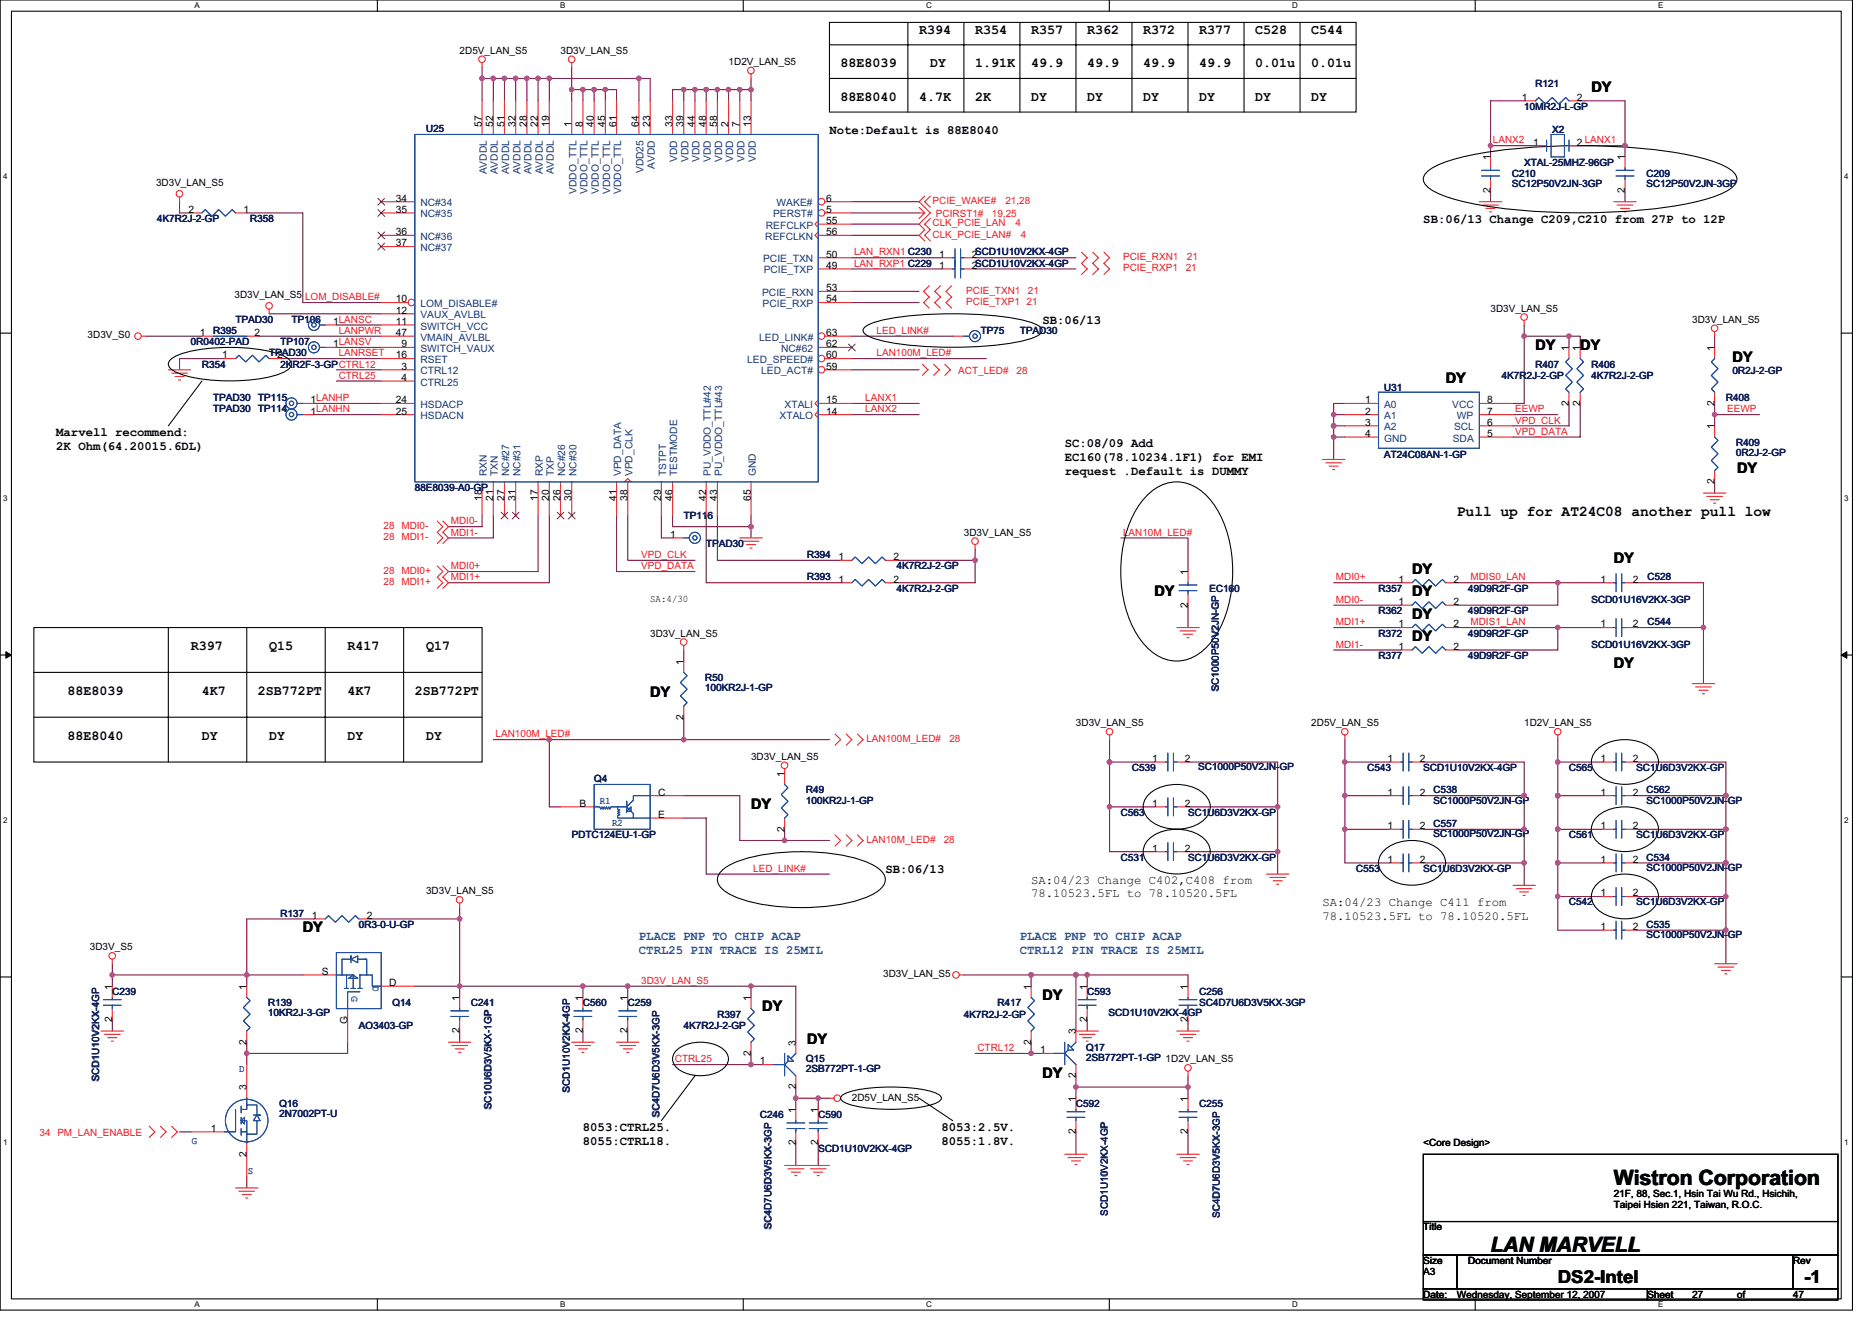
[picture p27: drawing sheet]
<svg xmlns="http://www.w3.org/2000/svg" width="297mm" height="210mm" viewBox="0 0 297 210" stroke-linecap="round" stroke-linejoin="round" font-family="sans-serif">
<defs><g id="words">
<g font-size="3.4" fill="#010202">
<text x="256.1" y="188">Wistron Corporation</text>
<text x="236.5" y="198.7">LAN MARVELL</text>
</g>
<g font-size="2.8" fill="#010202">
<text x="247.2" y="203.6">DS2-Intel</text>
<text x="286.3" y="203.6">-1</text>
</g>
<g font-size="2.3" fill="#010202">
<text x="252.5" y="14.6">DY</text>
<text x="243.6" y="55.5">DY</text>
<text x="250.7" y="55.5">DY</text>
<text x="274.9" y="57.4">DY</text>
<text x="229.4" y="60.8">DY</text>
<text x="275.6" y="75">DY</text>
<text x="231.2" y="81.9">Pull up for AT24C08 another pull low</text>
<text x="256.1" y="89.3">DY</text>
<text x="183.2" y="94.6">DY</text>
<text x="224.1" y="91">DY</text>
<text x="224.1" y="94.6">DY</text>
<text x="224.1" y="98.1">DY</text>
<text x="224.1" y="101.7">DY</text>
<text x="256.1" y="106">DY</text>
<text x="103.2" y="110.6">DY</text>
<text x="119.2" y="128.4">DY</text>
<text x="48" y="147.9">DY</text>
<text x="120.9" y="160.4">DY</text>
<text x="165.4" y="158.6">DY</text>
<text x="128.1" y="165.7">DY</text>
<text x="165.4" y="171">DY</text>
</g>
<g font-size="2.1" fill="#010202">
<text x="145.8" y="5.3">R394</text>
<text x="154.7" y="5.3">R354</text>
<text x="163.6" y="5.3">R357</text>
<text x="172.5" y="5.3">R362</text>
<text x="181.4" y="5.3">R372</text>
<text x="190.3" y="5.3">R377</text>
<text x="199.2" y="5.3">C528</text>
<text x="208.1" y="5.3">C544</text>
<text x="133.4" y="10.7">88E8039</text>
<text x="147.6" y="10.7">DY</text>
<text x="154.7" y="10.7">1.91K</text>
<text x="163.6" y="10.7">49.9</text>
<text x="172.5" y="10.7">49.9</text>
<text x="181.4" y="10.7">49.9</text>
<text x="190.3" y="10.7">49.9</text>
<text x="199.2" y="10.7">0.01u</text>
<text x="208.1" y="10.7">0.01u</text>
<text x="133.4" y="16">88E8040</text>
<text x="145.8" y="16">4.7K</text>
<text x="154.7" y="16">2K</text>
<text x="163.6" y="16">DY</text>
<text x="172.5" y="16">DY</text>
<text x="181.4" y="16">DY</text>
<text x="190.3" y="16">DY</text>
<text x="199.2" y="16">DY</text>
<text x="208.1" y="16">DY</text>
<text x="30.3" y="103.1">R397</text>
<text x="42.7" y="103.1">Q15</text>
<text x="55.2" y="103.1">R417</text>
<text x="67.6" y="103.1">Q17</text>
<text x="10.7" y="110.2">88E8039</text>
<text x="32" y="110.2">4K7</text>
<text x="40.9" y="110.2">2SB772PT</text>
<text x="55.2" y="110.2">4K7</text>
<text x="65.8" y="110.2">2SB772PT</text>
<text x="10.7" y="117.3">88E8040</text>
<text x="32" y="117.3">DY</text>
<text x="42.7" y="117.3">DY</text>
<text x="55.2" y="117.3">DY</text>
<text x="67.6" y="117.3">DY</text>
</g>
<g font-size="1.9" fill="#010202">
<text x="131.6" y="21.2">Note:Default is 88E8040</text>
<text x="225.8" y="35.4">SB:06/13 Change C209,C210 from 27P to 12P</text>
<text x="165.4" y="51.4">SB:06/13</text>
<text x="8.9" y="69.2">Marvell recommend:</text>
<text x="8.9" y="71.4">2K Ohm(64.20015.6DL)</text>
<text x="168.9" y="71">SC:08/09 Add</text>
<text x="168.9" y="73.2">EC160(78.10234.1F1) for EMI</text>
<text x="168.9" y="75.4">request .Default is DUMMY</text>
<text x="140.5" y="138.5">SB:06/13</text>
<text x="163.6" y="140.3">SA:04/23 Change C402,C408 from</text>
<text x="163.6" y="142.3">78.10523.5FL to 78.10520.5FL</text>
<text x="209.8" y="143.8">SA:04/23 Change C411 from</text>
<text x="209.8" y="145.9">78.10523.5FL to 78.10520.5FL</text>
<text x="92.5" y="179.4">8053:CTRL25.</text>
<text x="149.4" y="179.4">8053:2.5V.</text>
<text x="92.5" y="181.7">8055:CTRL18.</text>
<text x="149.4" y="181.7">8055:1.8V.</text>
</g>
<g font-size="1.9" fill="#2051a3">
<text x="101.4" y="149.2">PLACE PNP TO CHIP ACAP</text>
<text x="161.8" y="149.2">PLACE PNP TO CHIP ACAP</text>
<text x="101.4" y="151.4">CTRL25 PIN TRACE IS 25MIL</text>
<text x="161.8" y="151.4">CTRL12 PIN TRACE IS 25MIL</text>
</g>
<g font-size="1.6" fill="#010202">
<text x="72.9" y="8.5">2D5V_LAN_S5</text>
<text x="88.9" y="8.5">3D3V_LAN_S5</text>
<text x="115.6" y="10.3">1D2V_LAN_S5</text>
<text x="241.5" y="16">1</text>
<text x="250.2" y="16">2</text>
<text x="76.5" y="20.1" transform="rotate(-90 76.5 20.1)">57</text>
<text x="78.2" y="20.1" transform="rotate(-90 78.2 20.1)">52</text>
<text x="80" y="20.1" transform="rotate(-90 80 20.1)">51</text>
<text x="81.8" y="20.1" transform="rotate(-90 81.8 20.1)">32</text>
<text x="83.6" y="20.1" transform="rotate(-90 83.6 20.1)">28</text>
<text x="85.4" y="20.1" transform="rotate(-90 85.4 20.1)">22</text>
<text x="87.1" y="20.1" transform="rotate(-90 87.1 20.1)">19</text>
<text x="90.7" y="20.1" transform="rotate(-90 90.7 20.1)">1</text>
<text x="92.5" y="20.1" transform="rotate(-90 92.5 20.1)">8</text>
<text x="94.3" y="20.1" transform="rotate(-90 94.3 20.1)">40</text>
<text x="96" y="20.1" transform="rotate(-90 96 20.1)">45</text>
<text x="97.8" y="20.1" transform="rotate(-90 97.8 20.1)">61</text>
<text x="101.4" y="20.1" transform="rotate(-90 101.4 20.1)">64</text>
<text x="103.1" y="20.1" transform="rotate(-90 103.1 20.1)">23</text>
<text x="106.7" y="20.1" transform="rotate(-90 106.7 20.1)">33</text>
<text x="108.5" y="20.1" transform="rotate(-90 108.5 20.1)">39</text>
<text x="110.3" y="20.1" transform="rotate(-90 110.3 20.1)">44</text>
<text x="112" y="20.1" transform="rotate(-90 112 20.1)">48</text>
<text x="113.8" y="20.1" transform="rotate(-90 113.8 20.1)">58</text>
<text x="115.6" y="20.1" transform="rotate(-90 115.6 20.1)">2</text>
<text x="117.4" y="20.1" transform="rotate(-90 117.4 20.1)">7</text>
<text x="119.1" y="20.1" transform="rotate(-90 119.1 20.1)">13</text>
<text x="243.3" y="23.1">1</text>
<text x="250.2" y="23.1">2 LANX1</text>
<text x="24.8" y="29.5">3D3V_LAN_S5</text>
<text x="236.5" y="25.4" transform="rotate(-90 236.5 25.4)">1</text>
<text x="257.8" y="25.4" transform="rotate(-90 257.8 25.4)">1</text>
<text x="29.9" y="33.8">2</text>
<text x="38.6" y="33.8">1</text>
<text x="62.8" y="33.8">35</text>
<text x="62.8" y="32">34</text>
<text x="131.1" y="35.5">55</text>
<text x="131.1" y="33.8">5</text>
<text x="131.1" y="32">6</text>
<text x="236.5" y="30.6" transform="rotate(-90 236.5 30.6)">2</text>
<text x="257.8" y="30.6" transform="rotate(-90 257.8 30.6)">2</text>
<text x="62.8" y="39.1">37</text>
<text x="62.8" y="37.3">36</text>
<text x="131.1" y="37.3">56</text>
<text x="131.1" y="40.9">50</text>
<text x="149" y="40.9">1</text>
<text x="154.2" y="40.9">2SCD1U10V2KX-4GP</text>
<text x="37.2" y="47.3">3D3V_LAN_S5</text>
<text x="62.8" y="48">10</text>
<text x="131.1" y="42.6">49</text>
<text x="131.1" y="46.2">53</text>
<text x="131.1" y="48">54</text>
<text x="149" y="42.7">1</text>
<text x="154.2" y="42.7">2SCD1U10V2KX-4GP</text>
<text x="13.9" y="53.7">3D3V_S0</text>
<text x="31.7" y="53.3">1</text>
<text x="40.4" y="53.3">2</text>
<text x="52.8" y="51.5">1LANSC</text>
<text x="62.8" y="51.5">11</text>
<text x="62.8" y="49.8">12</text>
<text x="62.8" y="53.3">47</text>
<text x="131.1" y="53.3">63</text>
<text x="236.5" y="49.4">3D3V_LAN_S5</text>
<text x="268.5" y="51.2">3D3V_LAN_S5</text>
<text x="35.2" y="56.9">1</text>
<text x="44" y="56.9">2</text>
<text x="52.8" y="55.1">1LANSV</text>
<text x="62.8" y="56.9">16</text>
<text x="63.7" y="55.1">9</text>
<text x="63.7" y="58.7">3</text>
<text x="131.1" y="55.1">62</text>
<text x="131.1" y="56.9">60</text>
<text x="131.1" y="58.7">59</text>
<text x="248.9" y="55.6" transform="rotate(-90 248.9 55.6)">1</text>
<text x="250.7" y="55.6" transform="rotate(-90 250.7 55.6)">1</text>
<text x="272.1" y="55.6" transform="rotate(-90 272.1 55.6)">1</text>
<text x="49.3" y="65.8">1LANHN</text>
<text x="49.3" y="64">1LANHP</text>
<text x="62.8" y="65.8">25</text>
<text x="62.8" y="64">24</text>
<text x="63.7" y="60.4">4</text>
<text x="131.1" y="65.8">14</text>
<text x="131.1" y="64">15</text>
<text x="216.6" y="64">1</text>
<text x="216.6" y="65.8">2</text>
<text x="236" y="65.8">7</text>
<text x="236" y="64">8</text>
<text x="248.9" y="64.4" transform="rotate(-90 248.9 64.4)">2</text>
<text x="250.7" y="64.4" transform="rotate(-90 250.7 64.4)">2</text>
<text x="272.1" y="64.4" transform="rotate(-90 272.1 64.4)">2</text>
<text x="216.6" y="67.5">3</text>
<text x="216.6" y="69.3">4</text>
<text x="236" y="67.5">6</text>
<text x="236" y="69.3">5</text>
<text x="272.1" y="68.1" transform="rotate(-90 272.1 68.1)">1</text>
<text x="272.1" y="76.8" transform="rotate(-90 272.1 76.8)">2</text>
<text x="76.5" y="79.5" transform="rotate(-90 76.5 79.5)">18</text>
<text x="78.2" y="79.5" transform="rotate(-90 78.2 79.5)">21</text>
<text x="80" y="79.5" transform="rotate(-90 80 79.5)">27</text>
<text x="81.8" y="79.5" transform="rotate(-90 81.8 79.5)">31</text>
<text x="85.4" y="79.5" transform="rotate(-90 85.4 79.5)">17</text>
<text x="87.1" y="79.5" transform="rotate(-90 87.1 79.5)">20</text>
<text x="88.9" y="79.5" transform="rotate(-90 88.9 79.5)">26</text>
<text x="90.7" y="79.5" transform="rotate(-90 90.7 79.5)">30</text>
<text x="97.8" y="79.5" transform="rotate(-90 97.8 79.5)">41</text>
<text x="99.6" y="79.5" transform="rotate(-90 99.6 79.5)">38</text>
<text x="104.9" y="79.5" transform="rotate(-90 104.9 79.5)">29</text>
<text x="106.7" y="79.5" transform="rotate(-90 106.7 79.5)">46</text>
<text x="112" y="79.5" transform="rotate(-90 112 79.5)">42</text>
<text x="113.8" y="79.5" transform="rotate(-90 113.8 79.5)">43</text>
<text x="119.1" y="79.5" transform="rotate(-90 119.1 79.5)">65</text>
<text x="106.4" y="85.3">1</text>
<text x="133" y="88.9">1</text>
<text x="141.7" y="88.9">2</text>
<text x="152.9" y="85">3D3V_LAN_S5</text>
<text x="103.2" y="95.5">SA:4/30</text>
<text x="133" y="92.4">1</text>
<text x="141.7" y="92.4">2</text>
<text x="188.5" y="91.2" transform="rotate(-90 188.5 91.2)">1</text>
<text x="221.9" y="92.4">1</text>
<text x="221.9" y="96">1</text>
<text x="230.6" y="92.4">2</text>
<text x="230.6" y="96">2</text>
<text x="253.9" y="92.4">1</text>
<text x="259.1" y="92.4">2</text>
<text x="103.2" y="101">3D3V_LAN_S5</text>
<text x="188.5" y="96.4" transform="rotate(-90 188.5 96.4)">2</text>
<text x="221.9" y="99.5">1</text>
<text x="230.6" y="99.5">2</text>
<text x="253.9" y="99.5">1</text>
<text x="259.1" y="99.5">2</text>
<text x="108.5" y="105.4" transform="rotate(-90 108.5 105.4)">1</text>
<text x="221.9" y="103.1">1</text>
<text x="230.6" y="103.1">2</text>
<text x="108.5" y="114.2" transform="rotate(-90 108.5 114.2)">2</text>
<text x="170.7" y="115.2">3D3V_LAN_S5</text>
<text x="208.1" y="115.2">2D5V_LAN_S5</text>
<text x="241.8" y="115.2">1D2V_LAN_S5</text>
<text x="119.2" y="120.5">3D3V_LAN_S5</text>
<text x="124.5" y="123.2" transform="rotate(-90 124.5 123.2)">1</text>
<text x="182.8" y="120.9">1</text>
<text x="188" y="120.9">2</text>
<text x="220.2" y="120.9">1</text>
<text x="225.3" y="120.9">2</text>
<text x="253.9" y="120.9">1</text>
<text x="259.1" y="120.9">2</text>
<text x="91.9" y="128">B</text>
<text x="104.4" y="129.8">E</text>
<text x="104.4" y="126.2">C</text>
<text x="124.5" y="132" transform="rotate(-90 124.5 132)">2</text>
<text x="182.8" y="128">1</text>
<text x="188" y="128">2</text>
<text x="220.2" y="126.2">1</text>
<text x="220.2" y="131.6">1</text>
<text x="225.3" y="126.2">2</text>
<text x="225.3" y="131.6">2</text>
<text x="253.9" y="126.2">1</text>
<text x="253.9" y="131.6">1</text>
<text x="259.1" y="126.2">2</text>
<text x="259.1" y="131.6">2</text>
<text x="182.8" y="135.1">1</text>
<text x="188" y="135.1">2</text>
<text x="220.2" y="136.9">1</text>
<text x="225.3" y="136.9">2</text>
<text x="253.9" y="136.9">1</text>
<text x="259.1" y="136.9">2</text>
<text x="67.6" y="141.9">3D3V_LAN_S5</text>
<text x="253.9" y="142.2">1</text>
<text x="259.1" y="142.2">2</text>
<text x="49.5" y="145.8">1</text>
<text x="58.2" y="145.8">2</text>
<text x="253.9" y="147.6">1</text>
<text x="259.1" y="147.6">2</text>
<text x="14.3" y="150.8">3D3V_S5</text>
<text x="51.1" y="154.7">S</text>
<text x="140.1" y="155">3D3V_LAN_S5</text>
<text x="17.8" y="157" transform="rotate(-90 17.8 157)">1</text>
<text x="39.1" y="157" transform="rotate(-90 39.1 157)">1</text>
<text x="61.7" y="156.4">D</text>
<text x="72.9" y="158.8" transform="rotate(-90 72.9 158.8)">1</text>
<text x="92.5" y="158.8" transform="rotate(-90 92.5 158.8)">1</text>
<text x="99.6" y="158.8" transform="rotate(-90 99.6 158.8)">1</text>
<text x="119.1" y="158.8" transform="rotate(-90 119.1 158.8)">1</text>
<text x="163.6" y="157" transform="rotate(-90 163.6 157)">1</text>
<text x="172.5" y="157" transform="rotate(-90 172.5 157)">1</text>
<text x="188.5" y="157" transform="rotate(-90 188.5 157)">1</text>
<text x="17.8" y="162.2" transform="rotate(-90 17.8 162.2)">2</text>
<text x="39.1" y="165.7" transform="rotate(-90 39.1 165.7)">2</text>
<text x="55.1" y="162.5" transform="rotate(-90 55.1 162.5)">G</text>
<text x="72.9" y="164" transform="rotate(-90 72.9 164)">2</text>
<text x="92.5" y="164" transform="rotate(-90 92.5 164)">2</text>
<text x="99.6" y="164" transform="rotate(-90 99.6 164)">2</text>
<text x="119.1" y="167.5" transform="rotate(-90 119.1 167.5)">2</text>
<text x="126.3" y="165.9" transform="rotate(-90 126.3 165.9)">3</text>
<text x="163.6" y="165.7" transform="rotate(-90 163.6 165.7)">2</text>
<text x="165" y="167.1">1</text>
<text x="170.7" y="164.1" transform="rotate(-90 170.7 164.1)">3</text>
<text x="172.5" y="162.2" transform="rotate(-90 172.5 162.2)">2</text>
<text x="188.5" y="162.2" transform="rotate(-90 188.5 162.2)">2</text>
<text x="39.1" y="173" transform="rotate(-90 39.1 173)">3</text>
<text x="120.6" y="168.9">1</text>
<text x="126.3" y="172.8" transform="rotate(-90 126.3 172.8)">2</text>
<text x="170.7" y="171.1" transform="rotate(-90 170.7 171.1)">2</text>
<text x="33.5" y="179.6">1</text>
<text x="126.3" y="176.6" transform="rotate(-90 126.3 176.6)">1</text>
<text x="129.8" y="176.6" transform="rotate(-90 129.8 176.6)">1</text>
<text x="135.2" y="174.6">2D5V_LAN_S5</text>
<text x="170.7" y="180" transform="rotate(-90 170.7 180)">2</text>
<text x="170.7" y="174.8" transform="rotate(-90 170.7 174.8)">1</text>
<text x="188.5" y="180" transform="rotate(-90 188.5 180)">2</text>
<text x="188.5" y="174.8" transform="rotate(-90 188.5 174.8)">1</text>
<text x="39.1" y="183.5" transform="rotate(-90 39.1 183.5)">2</text>
<text x="126.3" y="181.7" transform="rotate(-90 126.3 181.7)">2</text>
<text x="129.8" y="181.7" transform="rotate(-90 129.8 181.7)">2</text>
<text x="225.8" y="181.9">&lt;Core Design&gt;</text>
<text x="256.1" y="189.9">21F, 88, Sec.1, Hsin Tai Wu Rd., Hsichih,</text>
<text x="256.1" y="191.7">Taipei Hsien 221, Taiwan, R.O.C.</text>
<text x="225.8" y="195.2">Title</text>
<text x="225.8" y="202.3">A3</text>
<text x="225.8" y="200.6">Size</text>
<text x="233" y="200.6">Document Number</text>
<text x="284.5" y="200.6">Rev</text>
<text x="225.8" y="205.9">Date:</text>
<text x="231.2" y="205.9">Wednesday, September 12, 2007</text>
<text x="261.4" y="205.9">Sheet</text>
<text x="268.5" y="205.9">27</text>
<text x="275.6" y="205.9">of</text>
<text x="284.5" y="205.9">47</text>
</g>
<g font-size="1.6" fill="#101e5b">
<text x="241.8" y="17.4">10MR2J-L-GP</text>
<text x="243.6" y="13.9">R121</text>
<text x="67.6" y="21">U25</text>
<text x="246.3" y="21.1">X2</text>
<text x="239.9" y="28.1">C210</text>
<text x="239.9" y="29.7">SC12P50V2JN-3GP</text>
<text x="241.8" y="26.3">XTAL-25MHZ-96GP</text>
<text x="261.2" y="28.1">C209</text>
<text x="261.2" y="29.7">SC12P50V2JN-3GP</text>
<text x="24.9" y="35.2">4K7R2J-2-GP</text>
<text x="39.7" y="35.2">R358</text>
<text x="33.8" y="53">R395</text>
<text x="37.4" y="51.2">TPAD30</text>
<text x="46.3" y="51.2">TP106</text>
<text x="155.6" y="53">TP75</text>
<text x="161.8" y="53">TPAD30</text>
<text x="30.3" y="54.8">0R0402-PAD</text>
<text x="32" y="58.3">R354</text>
<text x="42.7" y="56.5">TPAD30</text>
<text x="44.5" y="58.3">2KR2F-3-GPCTRL12</text>
<text x="44.5" y="54.8">TP107</text>
<text x="243.6" y="58.3">R407</text>
<text x="252.5" y="58.3">R406</text>
<text x="274.9" y="59.4">0R2J-2-GP</text>
<text x="33.8" y="65.4">TPAD30</text>
<text x="33.8" y="63.6">TPAD30</text>
<text x="40.9" y="65.4">TP114</text>
<text x="40.9" y="63.6">TP115</text>
<text x="219.6" y="62">U31</text>
<text x="238.3" y="60.1">4K7R</text>
<text x="242.2" y="60.1">2J-2-GP</text>
<text x="252.5" y="60.1">4K7R2J-2-GP</text>
<text x="273.9" y="63.6">R408</text>
<text x="275.5" y="70.8">R409</text>
<text x="65.8" y="77.9">88E8039-A0-GP</text>
<text x="219.6" y="72.7">AT24C08AN-1-GP</text>
<text x="275.5" y="72.4">0R2J-2-GP</text>
<text x="108.5" y="82.3">TP11</text>
<text x="112.3" y="82.3">6</text>
<text x="112.1" y="86.8">TP</text>
<text x="114.1" y="86.8">AD30</text>
<text x="128.1" y="88.5">R394</text>
<text x="128.1" y="92.1">R393</text>
<text x="142.3" y="90.3">4K7R2J-2-GP</text>
<text x="142.3" y="93.9">4K7R2J-2-GP</text>
<text x="191.9" y="93.9">EC160</text>
<text x="218.7" y="93.9">R357</text>
<text x="233" y="93.9">49D9R2F-GP</text>
<text x="252.5" y="95.7">SCD01U16V2KX-3GP</text>
<text x="261.4" y="92.1">C528</text>
<text x="218.7" y="101">R372</text>
<text x="218.7" y="97.4">R362</text>
<text x="233" y="101">49D9R2F-GP</text>
<text x="233" y="97.4">49D9R2F-GP</text>
<text x="261.4" y="99.2">C544</text>
<text x="218.7" y="104.5">R377</text>
<text x="233" y="104.5">49D9R2F-GP</text>
<text x="252.5" y="102.8">SCD01U16V2KX-3GP</text>
<text x="111.9" y="108.1">R50</text>
<text x="111.9" y="109.7">100KR2J-1-GP</text>
<text x="193.4" y="109.7" transform="rotate(-90 193.4 109.7)">SC1000P50V2JN-GP</text>
<text x="94.3" y="124.1">Q4</text>
<text x="127.9" y="125.9">R49</text>
<text x="179.6" y="122.3">C539</text>
<text x="190.1" y="122.2">SC1000P50V2JN-</text>
<text x="203" y="122.2">GP</text>
<text x="217" y="122.3">C543</text>
<text x="225.8" y="122.3">SCD1U10V2KX-4GP</text>
<text x="227.5" y="125.9">C538</text>
<text x="249" y="122.3">C565</text>
<text x="259.6" y="122.3">SC1U6D3V2KX-GP</text>
<text x="261.2" y="125.9">C562</text>
<text x="127.9" y="127.5">100KR2J-1-GP</text>
<text x="177.8" y="129.4">C563</text>
<text x="188.5" y="129.4">SC1U6D3V2KX-GP</text>
<text x="227.5" y="127.5">SC1000P50V2JN-GP</text>
<text x="227.5" y="131.2">C557</text>
<text x="261.2" y="127.5">SC1000P50V2JN-</text>
<text x="274.2" y="127.5">GP</text>
<text x="90.7" y="133">PDTC124EU-1-GP</text>
<text x="177.8" y="136.5">C531</text>
<text x="188.5" y="136.5">SC1U6D3V2KX-GP</text>
<text x="227.5" y="132.8">SC1000P50V2JN-GP</text>
<text x="249" y="133">C561</text>
<text x="259.6" y="133">SC1U6D3V2KX-GP</text>
<text x="261.2" y="136.5">C534</text>
<text x="215.2" y="138.3">C553</text>
<text x="225.8" y="138.3">SC1U6D3V2KX-GP</text>
<text x="249" y="143.7">C542</text>
<text x="259.6" y="143.7">SC1U6D3V2KX-GP</text>
<text x="261.2" y="138.2">SC1000P50V2JN-</text>
<text x="274.2" y="138.2">GP</text>
<text x="44.5" y="145.4">R137</text>
<text x="56.9" y="147.2">0R3-0-U-GP</text>
<text x="261.2" y="147.2">C535</text>
<text x="261.2" y="148.8">SC1000P50V2JN-</text>
<text x="274.2" y="148.8">GP</text>
<text x="17.8" y="157.9">C239</text>
<text x="42.5" y="159.7">R139</text>
<text x="42.5" y="161.3">10KR2J-3-GP</text>
<text x="62.3" y="159.7">Q14</text>
<text x="74.7" y="159.7">C241</text>
<text x="92.5" y="159.7">C560</text>
<text x="99.6" y="159.7">C259</text>
<text x="113.8" y="161.4">R397</text>
<text x="152.9" y="161.4">4K7R2J-2-GP</text>
<text x="158.3" y="159.7">R417</text>
<text x="172.5" y="157.9">C593</text>
<text x="175.9" y="161.3">SCD1U10V2KX-4GP</text>
<text x="190.3" y="157.9">C256</text>
<text x="190.3" y="159.7">SC4D7U6D3V5KX-3GP</text>
<text x="56.9" y="163.2">AO3403-GP</text>
<text x="108.5" y="163.2">4K7R2J-2-GP</text>
<text x="172.3" y="166.8">Q17</text>
<text x="15.7" y="171.6" transform="rotate(-90 15.7 171.6)">SCD1U10V2KX-4GP</text>
<text x="90.4" y="173.4" transform="rotate(-90 90.4 173.4)">SCD1U10V2KX-4GP</text>
<text x="127.9" y="168.6">Q15</text>
<text x="127.9" y="170.2">2SB772PT-1-GP</text>
<text x="172.3" y="168.4">2SB772PT-1-GP 1D2V_LAN_S5</text>
<text x="44.3" y="175.7">Q16</text>
<text x="44.3" y="177.3">2N7002PT-U</text>
<text x="78" y="176" transform="rotate(-90 78 176)">SC10U6D3V5KX-1GP</text>
<text x="104.6" y="177.3" transform="rotate(-90 104.6 177.3)">SC4D7U6D3V5KX-3GP</text>
<text x="120.6" y="177.4">C246</text>
<text x="129.8" y="177.4">C590</text>
<text x="170.7" y="175.7">C592</text>
<text x="190.3" y="175.7">C255</text>
<text x="129.8" y="182.8">SCD1U10V2KX-4GP</text>
<text x="122.4" y="195.1" transform="rotate(-90 122.4 195.1)">SC4D7U6D3V5KX-3GP</text>
<text x="175.8" y="192.9" transform="rotate(-90 175.8 192.9)">SCD1U10V2KX-4GP</text>
<text x="193.5" y="193.3" transform="rotate(-90 193.5 193.3)">SC4D7U6D3V5KX-3GP</text>
</g>
<g font-size="1.6" fill="#ed1c24">
<text x="236.9" y="22.8">LANX2</text>
<text x="148" y="35.9">CLK_PCIE_LAN</text>
<text x="148" y="32.4">PCIE_WAKE#</text>
<text x="148.5" y="34.5">PCIRST1#</text>
<text x="157.4" y="34.5">19,25</text>
<text x="159.5" y="32.4">21,28</text>
<text x="161.1" y="35.9">4</text>
<text x="135.5" y="40.5">LAN_RXN1 C230</text>
<text x="148" y="37.7">CLK_PCIE_LAN#</text>
<text x="162" y="37.7">4</text>
<text x="178.2" y="41.3">PCIE_RXN1</text>
<text x="188.3" y="41.3">21</text>
<text x="48.4" y="47.6">LOM_DISABLE#</text>
<text x="135.5" y="42.3">LAN_RXP1 C229</text>
<text x="153.3" y="46.6">PCIE_TXN1</text>
<text x="163.1" y="46.6">21</text>
<text x="178.2" y="43">PCIE_RXP1</text>
<text x="188.1" y="43">21</text>
<text x="53.7" y="53">LANPWR</text>
<text x="139.1" y="53">LED_LINK#</text>
<text x="153.3" y="48.4">PCIE_TXP1 21</text>
<text x="53.7" y="56.5">LANRSET</text>
<text x="139.1" y="56.5">LAN100M_LED#</text>
<text x="152.1" y="59.4">ACT_LED#</text>
<text x="161.3" y="59.4">28</text>
<text x="53.7" y="60.1">CTRL25</text>
<text x="137.3" y="63.6">LANX1</text>
<text x="137.3" y="65.4">LANX2</text>
<text x="240.4" y="65.4">EEWP</text>
<text x="274" y="65.4">EEWP</text>
<text x="240.4" y="67.2">VPD_CLK</text>
<text x="240.4" y="69">VPD_DATA</text>
<text x="60.8" y="83.9">28 MDI0-</text>
<text x="71.5" y="83.2">MDI0-</text>
<text x="60.8" y="85.7">28 MDI1-</text>
<text x="71.5" y="85">MDI1-</text>
<text x="101.7" y="88.5">VPD_CLK</text>
<text x="178.2" y="85">LAN10M_LED#</text>
<text x="60.8" y="91">28 MDI0+</text>
<text x="60.8" y="92.8">28 MDI1+</text>
<text x="71.5" y="92.1">MDI1+</text>
<text x="71.5" y="90.3">MDI0+</text>
<text x="101.7" y="90.3">VPD_DATA</text>
<text x="212" y="92.1">MDI0+</text>
<text x="212" y="95.7">MDI0-</text>
<text x="233.3" y="92.1">MDIS0_LAN</text>
<text x="212" y="99.2">MDI1+</text>
<text x="233.3" y="99.2">MDIS1_LAN</text>
<text x="212" y="102.8">MDI1-</text>
<text x="78.6" y="117">LAN100M_LED#</text>
<text x="137.5" y="117.7">LAN100M_LED#</text>
<text x="150.6" y="117.7">28</text>
<text x="137.5" y="133.7">LAN10M_LED#</text>
<text x="149.7" y="133.7">28</text>
<text x="119.5" y="138.3">LED_LINK#</text>
<text x="101.7" y="156.1">3D3V_LAN_S5</text>
<text x="155.1" y="166.8">CTRL12</text>
<text x="107.1" y="168.6">CTRL25</text>
<text x="6.3" y="180.3">34 PM_LAN_ENABLE</text>
</g>
<g font-size="1.6" fill="#183c70">
<text x="77.2" y="27.7" transform="rotate(-90 77.2 27.7)">AVDDL</text>
<text x="79" y="27.7" transform="rotate(-90 79 27.7)">AVDDL</text>
<text x="80.8" y="27.7" transform="rotate(-90 80.8 27.7)">AVDDL</text>
<text x="82.6" y="27.7" transform="rotate(-90 82.6 27.7)">AVDDL</text>
<text x="84.3" y="27.7" transform="rotate(-90 84.3 27.7)">AVDDL</text>
<text x="86.1" y="27.7" transform="rotate(-90 86.1 27.7)">AVDDL</text>
<text x="87.9" y="27.7" transform="rotate(-90 87.9 27.7)">AVDDL</text>
<text x="102.1" y="27.5" transform="rotate(-90 102.1 27.5)">VDD25</text>
<text x="103.9" y="26.8" transform="rotate(-90 103.9 26.8)">AVDD</text>
<text x="107.5" y="25.7" transform="rotate(-90 107.5 25.7)">VDD</text>
<text x="109.2" y="25.7" transform="rotate(-90 109.2 25.7)">VDD</text>
<text x="111" y="25.7" transform="rotate(-90 111 25.7)">VDD</text>
<text x="112.8" y="25.7" transform="rotate(-90 112.8 25.7)">VDD</text>
<text x="114.6" y="25.7" transform="rotate(-90 114.6 25.7)">VDD</text>
<text x="116.3" y="25.7" transform="rotate(-90 116.3 25.7)">VDD</text>
<text x="118.1" y="25.7" transform="rotate(-90 118.1 25.7)">VDD</text>
<text x="119.9" y="25.7" transform="rotate(-90 119.9 25.7)">VDD</text>
<text x="66.7" y="34.5">NC#35</text>
<text x="66.7" y="32.7">NC#34</text>
<text x="91.5" y="30.8" transform="rotate(-90 91.5 30.8)">VDDO_TTL</text>
<text x="93.2" y="30.8" transform="rotate(-90 93.2 30.8)">VDDO_TTL</text>
<text x="95" y="30.8" transform="rotate(-90 95 30.8)">VDDO_TTL</text>
<text x="96.8" y="30.8" transform="rotate(-90 96.8 30.8)">VDDO_TTL</text>
<text x="98.6" y="30.8" transform="rotate(-90 98.6 30.8)">VDDO_TTL</text>
<text x="122.7" y="34.5">PERST#</text>
<text x="123.2" y="32.7">WAKE#</text>
<text x="66.7" y="39.8">NC#37</text>
<text x="66.7" y="38.1">NC#36</text>
<text x="121.1" y="41.6">PCIE_TXN</text>
<text x="121.4" y="38.1">REFCLKN</text>
<text x="121.5" y="36.3">REFCLKP</text>
<text x="120.9" y="46.9">PCIE_RXN</text>
<text x="121.2" y="43.4">PCIE_TXP</text>
<text x="66.7" y="48.7">LOM_DISABLE#</text>
<text x="66.7" y="52.3">SWITCH_VCC</text>
<text x="66.7" y="50.5">VAUX_AVLBL</text>
<text x="121" y="48.7">PCIE_RXP</text>
<text x="66.7" y="59.4">CTRL12</text>
<text x="66.7" y="57.6">RSET</text>
<text x="66.7" y="55.8">SWITCH_VAUX</text>
<text x="66.7" y="54.1">VMAIN_AVLBL</text>
<text x="118.6" y="57.6">LED_SPEED#</text>
<text x="120.5" y="54.1">LED_LINK#</text>
<text x="120.8" y="59.4">LED_ACT#</text>
<text x="123.9" y="55.8">NC#62</text>
<text x="66.7" y="61.2">CTRL25</text>
<text x="66.7" y="64.7">HSDACP</text>
<text x="124.5" y="64.7">XTALI</text>
<text x="219.6" y="64.7">A0</text>
<text x="230.4" y="64.7">VCC</text>
<text x="66.7" y="66.5">HSDACN</text>
<text x="123.7" y="66.5">XTALO</text>
<text x="219.6" y="66.5">A1</text>
<text x="219.6" y="68.3">A2</text>
<text x="219.6" y="70.1">GND</text>
<text x="230.5" y="70.1">SDA</text>
<text x="230.7" y="68.3">SCL</text>
<text x="231.2" y="66.5">WP</text>
<text x="77.2" y="75.6" transform="rotate(-90 77.2 75.6)">RXN</text>
<text x="79" y="75.6" transform="rotate(-90 79 75.6)">TXN</text>
<text x="80.8" y="75.6" transform="rotate(-90 80.8 75.6)">NC#27</text>
<text x="82.6" y="75.6" transform="rotate(-90 82.6 75.6)">NC#31</text>
<text x="86.1" y="75.6" transform="rotate(-90 86.1 75.6)">RXP</text>
<text x="87.9" y="75.6" transform="rotate(-90 87.9 75.6)">TXP</text>
<text x="89.7" y="75.6" transform="rotate(-90 89.7 75.6)">NC#26</text>
<text x="91.5" y="75.6" transform="rotate(-90 91.5 75.6)">NC#30</text>
<text x="98.6" y="75.6" transform="rotate(-90 98.6 75.6)">VPD_DATA</text>
<text x="100.3" y="75.6" transform="rotate(-90 100.3 75.6)">VPD_CLK</text>
<text x="105.7" y="75.6" transform="rotate(-90 105.7 75.6)">TSTPT</text>
<text x="107.5" y="75.6" transform="rotate(-90 107.5 75.6)">TESTMODE</text>
<text x="112.8" y="75.6" transform="rotate(-90 112.8 75.6)">PU_VDDO_TTL#42</text>
<text x="114.6" y="75.6" transform="rotate(-90 114.6 75.6)">PU_VDDO_TTL#43</text>
<text x="119.9" y="75.6" transform="rotate(-90 119.9 75.6)">GND</text>
</g>
<g font-size="1.6" fill="#2051a3">
<text x="95.2" y="127.5">R1</text>
<text x="97.1" y="131">R2</text>
<text x="55.7" y="158.1" transform="rotate(90 55.7 158.1)">G</text>
<text x="59.1" y="156.5" transform="rotate(90 59.1 156.5)">D</text>
<text x="37.9" y="170.2">D</text>
<text x="30.4" y="181.5">G</text>
<text x="39.3" y="186.3">S</text>
</g>
<g font-size="1.3" fill="#010202">
<text x="30.8" y="1.3">A</text>
<text x="88.9" y="1.3">B</text>
<text x="147" y="1.3">C</text>
<text x="205" y="1.3">D</text>
<text x="263.1" y="1.3">E</text>
<text x=".5" y="28.4">4</text>
<text x="292.6" y="28.4">4</text>
<text x=".5" y="79.5">3</text>
<text x="292.6" y="79.5">3</text>
<text x=".5" y="130.6">2</text>
<text x="292.6" y="130.6">2</text>
<text x=".5" y="181.7">1</text>
<text x="292.6" y="181.7">1</text>
<text x="30.8" y="207.4">A</text>
<text x="88.9" y="207.4">B</text>
<text x="147" y="207.4">C</text>
<text x="205" y="207.4">D</text>
<text x="263.1" y="207.4">E</text>
</g>
</g></defs>
<path d="M0 0h293.9v207.9h-293.9zM1.8 1.8h290.4v204.3h-290.4z" fill="none" stroke="#010202" stroke-width=".17"/>
<g fill="#fff">
<path d="M30.8 .2h.9v1.4h-.9z"/>
<path d="M30.8 206.3h.9v1.4h-.9z"/>
</g>
<path d="M59.9 0v1.8M59.9 206.1v1.8" fill="none" stroke="#010202" stroke-width=".17"/>
<g fill="#fff">
<path d="M88.9 .2h.8v1.4h-.8z"/>
<path d="M88.9 206.3h.8v1.4h-.8z"/>
</g>
<path d="M117.9 0v1.8M117.9 206.1v1.8" fill="none" stroke="#010202" stroke-width=".17"/>
<g fill="#fff">
<path d="M147 .2h.9v1.4h-.9z"/>
<path d="M147 206.3h.9v1.4h-.9z"/>
</g>
<path d="M176 0v1.8M176 206.1v1.8" fill="none" stroke="#010202" stroke-width=".17"/>
<g fill="#fff">
<path d="M205 .2h.9v1.4h-.9z"/>
<path d="M205 206.3h.9v1.4h-.9z"/>
</g>
<path d="M234.1 0v1.8M234.1 206.1v1.8" fill="none" stroke="#010202" stroke-width=".17"/>
<g fill="#fff">
<path d="M263.1 .2h.8v1.4h-.8z"/>
<path d="M263.1 206.3h.8v1.4h-.8z"/>
<path d="M.5 27.3h.7v1.4h-.7z"/>
<path d="M292.6 27.3h.7v1.4h-.7z"/>
<path d="M.5 78.4h.7v1.4h-.7z"/>
<path d="M292.6 78.4h.7v1.4h-.7z"/>
</g>
<path d="M0 52.9h1.8M292.2 52.9h1.7" fill="none" stroke="#010202" stroke-width=".17"/>
<g fill="#fff">
<path d="M.5 129.5h.7v1.4h-.7z"/>
<path d="M292.6 129.5h.7v1.4h-.7z"/>
</g>
<path d="M0 103.9h1.8M292.2 103.9h1.7" fill="none" stroke="#010202" stroke-width=".17"/>
<path d="M.9 103.4l.9 .5-.9 .5z" fill="#010202"/>
<path d="M.9 103.4l.9 .5-.9 .5z" fill="none" stroke="#010202" stroke-width=".16"/>
<path d="M292.2 103.9l.8-.5v1z" fill="#010202"/>
<path d="M292.2 103.9l.8-.5v1z" fill="none" stroke="#010202" stroke-width=".16"/>
<g fill="#fff">
<path d="M.5 180.5h.7v1.4h-.7z"/>
<path d="M292.6 180.5h.7v1.4h-.7z"/>
</g>
<path d="M0 155h1.8M292.2 155h1.7" fill="none" stroke="#010202" stroke-width=".17"/>
<path d="M76.5 10.7v1.7h1.8M81.8 12.4h3.6" fill="none" stroke="#740d39" stroke-width=".17"/>
<circle cx="83.6" cy="12.4" r=".35" fill="#b84e9d"/>
<circle cx="83.6" cy="12.4" r=".35" fill="none" stroke="#b84e9d" stroke-width=".17"/>
<path d="M80 12.4h1.8" fill="none" stroke="#740d39" stroke-width=".17"/>
<circle cx="80" cy="12.4" r=".35" fill="#b84e9d"/>
<circle cx="80" cy="12.4" r=".35" fill="none" stroke="#b84e9d" stroke-width=".17"/>
<path d="M92.5 14.2v1.8M103.2 12.4h-1.8v3.6" fill="none" stroke="#740d39" stroke-width=".17"/>
<circle cx="92.5" cy="14.2" r=".35" fill="#b84e9d"/>
<circle cx="92.5" cy="14.2" r=".35" fill="none" stroke="#b84e9d" stroke-width=".17"/>
<path d="M83.6 12.4v3.6M108.5 14.2h1.8" fill="none" stroke="#740d39" stroke-width=".17"/>
<circle cx="108.5" cy="14.2" r=".35" fill="#b84e9d"/>
<circle cx="108.5" cy="14.2" r=".35" fill="none" stroke="#b84e9d" stroke-width=".17"/>
<path d="M90.7 10.7v3.5M117.4 14.2v1.8M119.2 14.2v1.8" fill="none" stroke="#740d39" stroke-width=".17"/>
<circle cx="117.4" cy="14.2" r=".35" fill="#b84e9d"/>
<circle cx="117.4" cy="14.2" r=".35" fill="none" stroke="#b84e9d" stroke-width=".17"/>
<path d="M81.8 12.4v3.6" fill="none" stroke="#740d39" stroke-width=".17"/>
<circle cx="81.8" cy="12.4" r=".35" fill="#b84e9d"/>
<circle cx="81.8" cy="12.4" r=".35" fill="none" stroke="#b84e9d" stroke-width=".17"/>
<path d="M115.6 14.2v1.8" fill="none" stroke="#740d39" stroke-width=".17"/>
<circle cx="115.6" cy="14.2" r=".35" fill="#b84e9d"/>
<circle cx="115.6" cy="14.2" r=".35" fill="none" stroke="#b84e9d" stroke-width=".17"/>
<path d="M76.5 12.4v3.6M90.7 14.2v1.8M92.5 14.2h1.8M97.8 14.2v1.8M110.3 14.2v1.8M112.1 14.2h1.7M115.6 14.2h1.8" fill="none" stroke="#740d39" stroke-width=".17"/>
<circle cx="76.5" cy="12.4" r=".35" fill="#b84e9d"/>
<circle cx="76.5" cy="12.4" r=".35" fill="none" stroke="#b84e9d" stroke-width=".17"/>
<path d="M80 12.4v3.6M85.4 12.4h1.8M106.7 14.2v1.8" fill="none" stroke="#740d39" stroke-width=".17"/>
<circle cx="85.4" cy="12.4" r=".35" fill="#b84e9d"/>
<circle cx="85.4" cy="12.4" r=".35" fill="none" stroke="#b84e9d" stroke-width=".17"/>
<path d="M112.1 14.2v1.8" fill="none" stroke="#740d39" stroke-width=".17"/>
<circle cx="112" cy="14.2" r=".35" fill="#b84e9d"/>
<circle cx="112" cy="14.2" r=".35" fill="none" stroke="#b84e9d" stroke-width=".17"/>
<path d="M97.8 14.2h-1.7v1.8" fill="none" stroke="#740d39" stroke-width=".17"/>
<circle cx="96" cy="14.2" r=".35" fill="#b84e9d"/>
<circle cx="96" cy="14.2" r=".35" fill="none" stroke="#b84e9d" stroke-width=".17"/>
<path d="M78.3 12.4h1.7M87.2 12.4v3.6M94.3 14.2h1.8M106.7 14.2h1.8" fill="none" stroke="#740d39" stroke-width=".17"/>
<circle cx="94.3" cy="14.2" r=".35" fill="#b84e9d"/>
<circle cx="94.3" cy="14.2" r=".35" fill="none" stroke="#b84e9d" stroke-width=".17"/>
<path d="M90.7 14.2h1.8" fill="none" stroke="#740d39" stroke-width=".17"/>
<circle cx="90.7" cy="14.2" r=".35" fill="#b84e9d"/>
<circle cx="90.7" cy="14.2" r=".35" fill="none" stroke="#b84e9d" stroke-width=".17"/>
<path d="M78.3 12.4v3.6" fill="none" stroke="#740d39" stroke-width=".17"/>
<circle cx="78.3" cy="12.4" r=".35" fill="#b84e9d"/>
<circle cx="78.3" cy="12.4" r=".35" fill="none" stroke="#b84e9d" stroke-width=".17"/>
<path d="M85.4 12.4v3.6M94.3 14.2v1.8M113.8 14.2v1.8" fill="none" stroke="#740d39" stroke-width=".17"/>
<circle cx="113.8" cy="14.2" r=".35" fill="#b84e9d"/>
<circle cx="113.8" cy="14.2" r=".35" fill="none" stroke="#b84e9d" stroke-width=".17"/>
<path d="M87.2 12.4h14.2M108.5 14.2v1.8" fill="none" stroke="#740d39" stroke-width=".17"/>
<circle cx="101.4" cy="12.4" r=".35" fill="#b84e9d"/>
<circle cx="101.4" cy="12.4" r=".35" fill="none" stroke="#b84e9d" stroke-width=".17"/>
<circle cx="87.1" cy="12.4" r=".35" fill="#b84e9d"/>
<circle cx="87.1" cy="12.4" r=".35" fill="none" stroke="#b84e9d" stroke-width=".17"/>
<path d="M103.2 12.4v3.6M117.4 14.2h1.8" fill="none" stroke="#740d39" stroke-width=".17"/>
<circle cx="119.2" cy="14.2" r=".35" fill="#b84e9d"/>
<circle cx="119.2" cy="14.2" r=".35" fill="none" stroke="#b84e9d" stroke-width=".17"/>
<path d="M110.3 14.2h1.8" fill="none" stroke="#740d39" stroke-width=".17"/>
<circle cx="110.3" cy="14.2" r=".35" fill="#b84e9d"/>
<circle cx="110.3" cy="14.2" r=".35" fill="none" stroke="#b84e9d" stroke-width=".17"/>
<path d="M113.8 14.2h1.8M119.2 12.4v1.8M76.5 81.8v1.8h-5.3M78.3 81.8v3.5h-7.1M85.4 81.8v8.9h-14.2M87.2 81.8v10.7h-16M97.8 81.8v8.9h12.5M99.6 81.8v7.1h10.7M119.2 83.6v1.7" fill="none" stroke="#740d39" stroke-width=".17"/>
<circle cx="119.2" cy="83.6" r=".35" fill="#b84e9d"/>
<circle cx="119.2" cy="83.6" r=".35" fill="none" stroke="#b84e9d" stroke-width=".17"/>
<g fill="none" stroke="#740d39" stroke-width=".17">
<path d="M257.8 16v7.1h-7.1M28.5 32v1.8h1.8M39.2 33.8h8.8v14.2M135.2 33.8h10.6M135.2 32h10.6M135.2 35.6h10.6M135.2 37.3h10.6M243.6 23.1h-7.1v1.8M35.6 56.9h-7.1v1.8M40.9 53.3h19.6M44.5 56.9h16M53.4 58.7h7.1"/>
<path d="M53.4 51.6h7.1M53.4 55.1h7.1M135.2 58.7h10.6M135.2 40.9h14.2M135.2 42.7h14.2M135.2 46.2h10.6M135.2 48h10.6M154.7 40.9h16M154.7 42.7h16M49.8 64h10.7M49.8 65.8h10.7M53.4 60.5h7.1"/>
<path d="M135.2 64h10.6M135.2 65.8h10.6M104.9 81.8v3.5h1.8M106.7 81.8v1.8h12.5v-1.8"/>
</g>
<circle cx="236.5" cy="23.1" r=".35" fill="#b84e9d"/>
<circle cx="236.5" cy="23.1" r=".35" fill="none" stroke="#b84e9d" stroke-width=".17"/>
<path d="M236.5 30.2v1.8M257.8 23.1v1.8" fill="none" stroke="#740d39" stroke-width=".17"/>
<circle cx="257.8" cy="23.1" r=".35" fill="#b84e9d"/>
<circle cx="257.8" cy="23.1" r=".35" fill="none" stroke="#b84e9d" stroke-width=".17"/>
<path d="M241.8 16h-5.3v7.1M250.7 16h7.1M257.8 30.2v1.8M211.6 65.8h1.8" fill="none" stroke="#740d39" stroke-width=".17"/>
<circle cx="211.6" cy="65.8" r=".35" fill="#b84e9d"/>
<circle cx="211.6" cy="65.8" r=".35" fill="none" stroke="#b84e9d" stroke-width=".17"/>
<path d="M241.8 53.3v10.7M211.6 65.8v1.8M272.1 65.8v1.8" fill="none" stroke="#740d39" stroke-width=".17"/>
<circle cx="272.1" cy="65.8" r=".35" fill="#b84e9d"/>
<circle cx="272.1" cy="65.8" r=".35" fill="none" stroke="#b84e9d" stroke-width=".17"/>
<path d="M249 53.3h1.7M272.1 53.3v1.8M211.6 67.6v1.7M213.4 64h-1.8v1.8M240.1 64h1.7M249 64v3.6h-8.9M250.7 64v5.3h-10.6M272.1 64v1.8" fill="none" stroke="#740d39" stroke-width=".17"/>
<circle cx="211.6" cy="67.6" r=".35" fill="#b84e9d"/>
<circle cx="211.6" cy="67.6" r=".35" fill="none" stroke="#b84e9d" stroke-width=".17"/>
<path d="M250.7 53.3v1.8M211.6 69.3h1.8" fill="none" stroke="#740d39" stroke-width=".17"/>
<circle cx="211.6" cy="69.3" r=".35" fill="#b84e9d"/>
<circle cx="211.6" cy="69.3" r=".35" fill="none" stroke="#b84e9d" stroke-width=".17"/>
<path d="M241.8 51.6v1.7M211.6 69.3v3.6M211.6 67.6h1.8M272.1 76.5v1.7" fill="none" stroke="#740d39" stroke-width=".17"/>
<circle cx="211.6" cy="67.6" r=".35" fill="#b84e9d"/>
<circle cx="211.6" cy="67.6" r=".35" fill="none" stroke="#b84e9d" stroke-width=".17"/>
<path d="M241.8 53.3h7.2v1.8M240.1 65.8h7.1M272.1 65.8h7.1" fill="none" stroke="#740d39" stroke-width=".17"/>
<circle cx="248.9" cy="53.3" r=".35" fill="#b84e9d"/>
<circle cx="248.9" cy="53.3" r=".35" fill="none" stroke="#b84e9d" stroke-width=".17"/>
<circle cx="241.8" cy="53.3" r=".35" fill="#b84e9d"/>
<circle cx="241.8" cy="53.3" r=".35" fill="none" stroke="#b84e9d" stroke-width=".17"/>
<path d="M99.6 156.5h19.6M99.6 163.6v1.8M170.7 170.7v1.8M188.5 172.5v1.7M188.5 179.6v3.5" fill="none" stroke="#740d39" stroke-width=".17"/>
<circle cx="119.2" cy="156.5" r=".35" fill="#b84e9d"/>
<circle cx="119.2" cy="156.5" r=".35" fill="none" stroke="#b84e9d" stroke-width=".17"/>
<circle cx="99.6" cy="156.5" r=".35" fill="#b84e9d"/>
<circle cx="99.6" cy="156.5" r=".35" fill="none" stroke="#b84e9d" stroke-width=".17"/>
<path d="M170.7 154.7v8.9M17.8 161.8v1.8" fill="none" stroke="#740d39" stroke-width=".17"/>
<circle cx="170.7" cy="154.7" r=".35" fill="#b84e9d"/>
<circle cx="170.7" cy="154.7" r=".35" fill="none" stroke="#b84e9d" stroke-width=".17"/>
<path d="M119.2 168.9h1.7" fill="none" stroke="#740d39" stroke-width=".17"/>
<circle cx="119.2" cy="168.9" r=".35" fill="#b84e9d"/>
<circle cx="119.2" cy="168.9" r=".35" fill="none" stroke="#b84e9d" stroke-width=".17"/>
<path d="M17.8 154.7h21.4M170.7 179.6v3.5M129.8 181.4v3.5" fill="none" stroke="#740d39" stroke-width=".17"/>
<circle cx="39.1" cy="154.7" r=".35" fill="#b84e9d"/>
<circle cx="39.1" cy="154.7" r=".35" fill="none" stroke="#b84e9d" stroke-width=".17"/>
<circle cx="17.8" cy="154.7" r=".35" fill="#b84e9d"/>
<circle cx="17.8" cy="154.7" r=".35" fill="none" stroke="#b84e9d" stroke-width=".17"/>
<path d="M152.9 154.7h10.7M170.7 154.7h1.8M188.5 154.7v1.8" fill="none" stroke="#740d39" stroke-width=".17"/>
<circle cx="170.7" cy="154.7" r=".35" fill="#b84e9d"/>
<circle cx="170.7" cy="154.7" r=".35" fill="none" stroke="#b84e9d" stroke-width=".17"/>
<path d="M99.6 156.5v1.7M188.5 154.7h-16v1.8M119.2 167.1v1.8h-12.5M126.3 174.2v1.8" fill="none" stroke="#740d39" stroke-width=".17"/>
<circle cx="172.5" cy="154.7" r=".35" fill="#b84e9d"/>
<circle cx="172.5" cy="154.7" r=".35" fill="none" stroke="#b84e9d" stroke-width=".17"/>
<path d="M126.3 156.5h-7.1v1.7M72.9 163.6v1.8M163.6 165.4v1.7M172.5 161.8v1.8" fill="none" stroke="#740d39" stroke-width=".17"/>
<circle cx="163.6" cy="167.1" r=".35" fill="#b84e9d"/>
<circle cx="163.6" cy="167.1" r=".35" fill="none" stroke="#b84e9d" stroke-width=".17"/>
<path d="M126.3 174.2h3.5M163.6 167.1h1.8" fill="none" stroke="#740d39" stroke-width=".17"/>
<circle cx="129.8" cy="174.2" r=".35" fill="#b84e9d"/>
<circle cx="129.8" cy="174.2" r=".35" fill="none" stroke="#b84e9d" stroke-width=".17"/>
<circle cx="126.3" cy="174.2" r=".35" fill="#b84e9d"/>
<circle cx="126.3" cy="174.2" r=".35" fill="none" stroke="#b84e9d" stroke-width=".17"/>
<path d="M92.5 156.5h7.1M126.3 156.5v8.9M92.5 163.6v1.8M126.3 172.5v1.7M129.8 174.2v1.8M154.7 167.1h8.9M170.7 172.5v1.7M188.5 161.8v1.8" fill="none" stroke="#740d39" stroke-width=".17"/>
<circle cx="92.5" cy="156.5" r=".35" fill="#b84e9d"/>
<circle cx="92.5" cy="156.5" r=".35" fill="none" stroke="#b84e9d" stroke-width=".17"/>
<path d="M163.6 154.7h7.1M126.3 181.4v3.5" fill="none" stroke="#740d39" stroke-width=".17"/>
<circle cx="163.6" cy="154.7" r=".35" fill="#b84e9d"/>
<circle cx="163.6" cy="154.7" r=".35" fill="none" stroke="#b84e9d" stroke-width=".17"/>
<path d="M163.6 154.7v1.8" fill="none" stroke="#740d39" stroke-width=".17"/>
<circle cx="163.6" cy="154.7" r=".35" fill="#b84e9d"/>
<circle cx="163.6" cy="154.7" r=".35" fill="none" stroke="#b84e9d" stroke-width=".17"/>
<path d="M42.7 49.8h17.8M225.8 126.2h16M92.5 156.5v1.7M247.2 147.6h7.1M129.8 174.2h1.8" fill="none" stroke="#740d39" stroke-width=".17"/>
<circle cx="241.8" cy="126.2" r=".35" fill="#b84e9d"/>
<circle cx="241.8" cy="126.2" r=".35" fill="none" stroke="#b84e9d" stroke-width=".17"/>
<path d="M247.2 126.2h7.1" fill="none" stroke="#740d39" stroke-width=".17"/>
<circle cx="247.2" cy="126.2" r=".35" fill="#b84e9d"/>
<circle cx="247.2" cy="126.2" r=".35" fill="none" stroke="#b84e9d" stroke-width=".17"/>
<path d="M259.6 120.9h14.3M273.9 126.2v5.4h-14.3" fill="none" stroke="#740d39" stroke-width=".17"/>
<circle cx="273.8" cy="126.2" r=".35" fill="#b84e9d"/>
<circle cx="273.8" cy="126.2" r=".35" fill="none" stroke="#b84e9d" stroke-width=".17"/>
<circle cx="273.8" cy="131.6" r=".35" fill="#b84e9d"/>
<circle cx="273.8" cy="131.6" r=".35" fill="none" stroke="#b84e9d" stroke-width=".17"/>
<path d="M183.2 128h-7.1v7.1" fill="none" stroke="#740d39" stroke-width=".17"/>
<circle cx="176" cy="128" r=".35" fill="#b84e9d"/>
<circle cx="176" cy="128" r=".35" fill="none" stroke="#b84e9d" stroke-width=".17"/>
<path d="M213.4 131.6h7.1" fill="none" stroke="#740d39" stroke-width=".17"/>
<circle cx="213.4" cy="131.6" r=".35" fill="#b84e9d"/>
<circle cx="213.4" cy="131.6" r=".35" fill="none" stroke="#b84e9d" stroke-width=".17"/>
<path d="M188.5 120.9h14.2M202.7 128v7.1M213.4 131.6v5.3" fill="none" stroke="#740d39" stroke-width=".17"/>
<circle cx="202.7" cy="128" r=".35" fill="#b84e9d"/>
<circle cx="202.7" cy="128" r=".35" fill="none" stroke="#b84e9d" stroke-width=".17"/>
<path d="M188.5 135.1h14.2M247.2 142.2h7.1" fill="none" stroke="#740d39" stroke-width=".17"/>
<circle cx="202.7" cy="135.1" r=".35" fill="#b84e9d"/>
<circle cx="202.7" cy="135.1" r=".35" fill="none" stroke="#b84e9d" stroke-width=".17"/>
<path d="M202.7 135.1v3.6M225.8 131.6h16M273.9 131.6v5.3h-14.3" fill="none" stroke="#740d39" stroke-width=".17"/>
<circle cx="273.8" cy="131.6" r=".35" fill="#b84e9d"/>
<circle cx="273.8" cy="131.6" r=".35" fill="none" stroke="#b84e9d" stroke-width=".17"/>
<circle cx="273.8" cy="136.9" r=".35" fill="#b84e9d"/>
<circle cx="273.8" cy="136.9" r=".35" fill="none" stroke="#b84e9d" stroke-width=".17"/>
<path d="M176.1 117.3v3.6M213.4 117.3v3.6M176.1 135.1h7.1M241.8 120.9v5.3M247.2 131.6v5.3h7.1" fill="none" stroke="#740d39" stroke-width=".17"/>
<circle cx="247.2" cy="131.6" r=".35" fill="#b84e9d"/>
<circle cx="247.2" cy="131.6" r=".35" fill="none" stroke="#b84e9d" stroke-width=".17"/>
<circle cx="247.2" cy="136.9" r=".35" fill="#b84e9d"/>
<circle cx="247.2" cy="136.9" r=".35" fill="none" stroke="#b84e9d" stroke-width=".17"/>
<path d="M273.9 120.9v5.3" fill="none" stroke="#740d39" stroke-width=".17"/>
<circle cx="273.8" cy="126.2" r=".35" fill="#b84e9d"/>
<circle cx="273.8" cy="126.2" r=".35" fill="none" stroke="#b84e9d" stroke-width=".17"/>
<path d="M176.1 120.9h7.1M259.6 142.2h14.3" fill="none" stroke="#740d39" stroke-width=".17"/>
<circle cx="176" cy="120.9" r=".35" fill="#b84e9d"/>
<circle cx="176" cy="120.9" r=".35" fill="none" stroke="#b84e9d" stroke-width=".17"/>
<path d="M213.4 136.9h7.1M213.4 120.9h7.1" fill="none" stroke="#740d39" stroke-width=".17"/>
<circle cx="213.4" cy="120.9" r=".35" fill="#b84e9d"/>
<circle cx="213.4" cy="120.9" r=".35" fill="none" stroke="#b84e9d" stroke-width=".17"/>
<path d="M247.2 117.3v3.6M213.4 120.9v5.3M247.2 136.9v5.3M273.9 147.6v5.3" fill="none" stroke="#740d39" stroke-width=".17"/>
<circle cx="247.2" cy="136.9" r=".35" fill="#b84e9d"/>
<circle cx="247.2" cy="136.9" r=".35" fill="none" stroke="#b84e9d" stroke-width=".17"/>
<circle cx="247.2" cy="142.2" r=".35" fill="#b84e9d"/>
<circle cx="247.2" cy="142.2" r=".35" fill="none" stroke="#b84e9d" stroke-width=".17"/>
<path d="M273.9 136.9v5.3" fill="none" stroke="#740d39" stroke-width=".17"/>
<circle cx="273.8" cy="136.9" r=".35" fill="#b84e9d"/>
<circle cx="273.8" cy="136.9" r=".35" fill="none" stroke="#b84e9d" stroke-width=".17"/>
<circle cx="273.8" cy="142.2" r=".35" fill="#b84e9d"/>
<circle cx="273.8" cy="142.2" r=".35" fill="none" stroke="#b84e9d" stroke-width=".17"/>
<path d="M241.8 131.6v5.3" fill="none" stroke="#740d39" stroke-width=".17"/>
<circle cx="241.8" cy="131.6" r=".35" fill="#b84e9d"/>
<circle cx="241.8" cy="131.6" r=".35" fill="none" stroke="#b84e9d" stroke-width=".17"/>
<path d="M247.2 120.9v5.3" fill="none" stroke="#740d39" stroke-width=".17"/>
<circle cx="247.2" cy="126.2" r=".35" fill="#b84e9d"/>
<circle cx="247.2" cy="126.2" r=".35" fill="none" stroke="#b84e9d" stroke-width=".17"/>
<path d="M188.5 128h14.2M225.8 120.9h16M247.2 126.2v5.4h7.1" fill="none" stroke="#740d39" stroke-width=".17"/>
<circle cx="247.2" cy="126.2" r=".35" fill="#b84e9d"/>
<circle cx="247.2" cy="126.2" r=".35" fill="none" stroke="#b84e9d" stroke-width=".17"/>
<circle cx="247.2" cy="131.6" r=".35" fill="#b84e9d"/>
<circle cx="247.2" cy="131.6" r=".35" fill="none" stroke="#b84e9d" stroke-width=".17"/>
<path d="M225.8 136.9h16" fill="none" stroke="#740d39" stroke-width=".17"/>
<circle cx="241.8" cy="136.9" r=".35" fill="#b84e9d"/>
<circle cx="241.8" cy="136.9" r=".35" fill="none" stroke="#b84e9d" stroke-width=".17"/>
<path d="M241.8 136.9v3.6M247.2 120.9h7.1" fill="none" stroke="#740d39" stroke-width=".17"/>
<circle cx="247.2" cy="120.9" r=".35" fill="#b84e9d"/>
<circle cx="247.2" cy="120.9" r=".35" fill="none" stroke="#b84e9d" stroke-width=".17"/>
<path d="M213.4 126.2h7.1M259.6 126.2h14.3M259.6 147.6h14.3" fill="none" stroke="#740d39" stroke-width=".17"/>
<circle cx="213.4" cy="126.2" r=".35" fill="#b84e9d"/>
<circle cx="213.4" cy="126.2" r=".35" fill="none" stroke="#b84e9d" stroke-width=".17"/>
<path d="M154.7 88.9v3.6h-12.4M213.4 126.2v5.4" fill="none" stroke="#740d39" stroke-width=".17"/>
<circle cx="154.7" cy="88.9" r=".35" fill="#b84e9d"/>
<circle cx="154.7" cy="88.9" r=".35" fill="none" stroke="#b84e9d" stroke-width=".17"/>
<path d="M112.1 81.8v10.7h21.3M39.2 167.1h16M39.2 186.7v1.8" fill="none" stroke="#740d39" stroke-width=".17"/>
<circle cx="39.1" cy="167.1" r=".35" fill="#b84e9d"/>
<circle cx="39.1" cy="167.1" r=".35" fill="none" stroke="#b84e9d" stroke-width=".17"/>
<path d="M58.7 145.8h14.2v12.4M65.8 156.5h26.7M55.2 165.4v1.7" fill="none" stroke="#740d39" stroke-width=".17"/>
<circle cx="72.9" cy="156.5" r=".35" fill="#b84e9d"/>
<circle cx="72.9" cy="156.5" r=".35" fill="none" stroke="#b84e9d" stroke-width=".17"/>
<circle cx="72.9" cy="145.8" r=".35" fill="#b84e9d"/>
<circle cx="72.9" cy="145.8" r=".35" fill="none" stroke="#b84e9d" stroke-width=".17"/>
<g fill="none" stroke="#740d39" stroke-width=".17">
<path d="M23.2 53.3h8.8M48 48h12.5M211.6 99.6h10.7M211.6 92.5h10.7M211.6 96h10.7M231.2 92.5h16M231.2 96h16M247.2 99.6h7.1M259.6 99.6h10.7M211.6 103.1h10.7M39.2 145.8h10.6M39.2 154.7v1.8"/>
<path d="M72.9 144v1.8M28.5 179.6h1.8"/>
</g>
<circle cx="247.2" cy="99.6" r=".35" fill="#b84e9d"/>
<circle cx="247.2" cy="99.6" r=".35" fill="none" stroke="#b84e9d" stroke-width=".17"/>
<path d="M247.2 92.5v3.5M259.6 92.5h10.7" fill="none" stroke="#740d39" stroke-width=".17"/>
<circle cx="247.2" cy="92.4" r=".35" fill="#b84e9d"/>
<circle cx="247.2" cy="92.4" r=".35" fill="none" stroke="#b84e9d" stroke-width=".17"/>
<path d="M247.2 92.5h7.1M247.2 99.6v3.5h-16M270.3 92.5v16" fill="none" stroke="#740d39" stroke-width=".17"/>
<circle cx="270.3" cy="99.6" r=".35" fill="#b84e9d"/>
<circle cx="270.3" cy="99.6" r=".35" fill="none" stroke="#b84e9d" stroke-width=".17"/>
<path d="M231.2 99.6h16M247.2 142.2v5.4M273.9 142.2v5.4" fill="none" stroke="#740d39" stroke-width=".17"/>
<circle cx="273.8" cy="147.6" r=".35" fill="#b84e9d"/>
<circle cx="273.8" cy="147.6" r=".35" fill="none" stroke="#b84e9d" stroke-width=".17"/>
<path d="M241.8 126.2v5.4" fill="none" stroke="#740d39" stroke-width=".17"/>
<circle cx="241.8" cy="126.2" r=".35" fill="#b84e9d"/>
<circle cx="241.8" cy="126.2" r=".35" fill="none" stroke="#b84e9d" stroke-width=".17"/>
<path d="M176.1 120.9v7.1" fill="none" stroke="#740d39" stroke-width=".17"/>
<circle cx="176" cy="120.9" r=".35" fill="#b84e9d"/>
<circle cx="176" cy="120.9" r=".35" fill="none" stroke="#b84e9d" stroke-width=".17"/>
<path d="M113.8 81.8v7.1h19.6M154.7 87.1v1.8h-12.4M202.7 120.9v7.1M170.7 172.5h17.8" fill="none" stroke="#740d39" stroke-width=".17"/>
<circle cx="188.5" cy="172.5" r=".35" fill="#b84e9d"/>
<circle cx="188.5" cy="172.5" r=".35" fill="none" stroke="#b84e9d" stroke-width=".17"/>
<circle cx="170.7" cy="172.5" r=".35" fill="#b84e9d"/>
<circle cx="170.7" cy="172.5" r=".35" fill="none" stroke="#b84e9d" stroke-width=".17"/>
<path d="M108.5 117.3h23.1M87.2 128h1.7M108.5 126.2h8.9M17.8 152.9v3.6M39.2 145.8v8.9h8.8M39.2 165.4v3.5M188.5 170.7v1.8" fill="none" stroke="#740d39" stroke-width=".17"/>
<circle cx="108.5" cy="117.3" r=".35" fill="#b84e9d"/>
<circle cx="108.5" cy="117.3" r=".35" fill="none" stroke="#b84e9d" stroke-width=".17"/>
<path d="M87.2 117.3v10.7" fill="none" stroke="#740d39" stroke-width=".17"/>
<circle cx="87.1" cy="117.3" r=".35" fill="#b84e9d"/>
<circle cx="87.1" cy="117.3" r=".35" fill="none" stroke="#b84e9d" stroke-width=".17"/>
<path d="M78.3 117.3h8.9M117.4 126.2v7.1M124.5 133.3h7.1" fill="none" stroke="#740d39" stroke-width=".17"/>
<circle cx="124.5" cy="133.3" r=".35" fill="#b84e9d"/>
<circle cx="124.5" cy="133.3" r=".35" fill="none" stroke="#b84e9d" stroke-width=".17"/>
<path d="M135.2 53.3h16M135.2 56.9h21.3M177.8 85.3h10.7v5.4M188.5 96v3.6M108.5 113.8v3.5h-21.3M108.5 103.1v1.8M108.5 129.8h3.6v8.9h19.5M124.5 131.6v1.7h-7.1" fill="none" stroke="#740d39" stroke-width=".17"/>
<g fill="none" stroke="#ed1c24" stroke-width=".17">
<path d="M76.5 9.9v.8M76.5 16v5.3M78.3 16v5.3M80 16v5.3M81.8 16v5.3M83.6 16v5.3M85.4 16v5.3M87.2 16v5.3M90.7 9.9v.8M103.2 16v5.3M119.2 11.7v.7M28.5 31.3v.7"/>
<path d="M145.8 32.9l.9 .9M145.8 33.8h.9M146.7 31.1l-.9 .9 1.8 1.8-1.8 1.8 .9 .8-.9 .9 .9 .9M146.7 33.8l-.9 .9M147.6 34.7l-.9 .9 .9 .8-.9 .9 .9 .9M147.6 31.1l-.9 .9 .9 .9M234.7 32h3.6M235.3 32.5h2.5M235.8 33.1h1.4M236.3 33.6h.4M243.6 23.1h1.8M249 23.1h1.7"/>
<path d="M256.1 32h3.5M256.6 32.5h2.5M257.1 33.1h1.5M257.7 33.6h.3M22.4 53.3h.8M26.7 58.7h3.6M27.2 59.2h2.5M27.8 59.7h1.4M42.7 49.1v.7M51.6 55.1h1.8M60.5 58.7h5.3M146.4 57.8l.9 .9-.9 .9"/>
<path d="M147.4 45.3l-.8 .9 .8 .9-.8 .9 .8 .9M148.1 57.8l.9 .9-.9 .9M149.2 45.3l-.9 .9 .9 .9-.9 .9 .9 .9M149.9 57.8l.9 .9-.9 .9M151 45.3l-.9 .9 .9 .9-.9 .9 .9 .9M151.2 53.3h1.7M171.6 40l.9 .9-.9 .9 .9 .9-.9 .9M173.4 40l.9 .9-.9 .9 .9 .9-.9 .9M175.2 40l.9 .9-.9 .9 .9 .9-.9 .9M241.8 50.8v.8M272.1 52.6v.7M28.3 60.3h.4"/>
<path d="M60.5 60.5h5.3M60.5 65.8h5.3M60.5 64h5.3M119.2 76.5v5.3M209.8 72.9h3.6M210.4 73.4h2.5M210.9 74h1.4M211.5 74.5h.3M270.3 78.2h3.6M270.8 78.8h2.5M271.4 79.3h1.4M271.9 79.8h.3"/>
<path d="M69.4 82.7l.9 .9-.9 .9 .9 .8-.9 .9M69.4 89.8l.9 .9-.9 .9 .9 .9-.9 .8M70.3 82.7l.9 .9-.9 .9 .9 .8-.9 .9M70.3 89.8l.9 .9-.9 .9 .9 .9-.9 .8M106.7 85.3h1.8M117.4 85.3h3.5M117.9 85.9h2.5M118.4 86.4h1.5M119 87h.3M133.4 88.9h1.8M133.4 92.5h1.8M140.5 88.9h1.8"/>
<path d="M140.5 92.5h1.8M154.7 86.4v.7M186.7 99.6h3.6M188.5 90.7v1.8M188.5 94.2v1.8M222.3 99.6h1.8M222.3 92.5h1.8M222.3 96h1.8M229.4 99.6h1.8M229.4 92.5h1.8M229.4 96h1.8M108.5 102.4v.7"/>
<path d="M108.5 104.9v1.8M108.5 112v1.8M132.5 116.5l.9 .8-.9 .9M134.3 116.5l.9 .8-.9 .9M136.1 116.5l.8 .8-.8 .9M176.1 116.6v.7M187.3 100.1h2.5M187.8 100.6h1.4M188.3 101.2h.4M213.4 116.6v.7M222.3 103.1h1.8M229.4 103.1h1.8"/>
<path d="M247.2 116.6v.7M268.5 108.5h3.6M269 109h2.5M269.6 109.5h1.4M270.1 110.1h.4M124.5 122v.7M132.5 132.5l.9 .8-.9 .9M134.3 132.5l.9 .8-.9 .9M136.1 132.5l.8 .8-.8 .9M201 138.7h3.5M201.5 139.2h2.5M202 139.7h1.5"/>
<path d="M220.5 126.2h1.8M224.1 126.2h1.7M17.8 152.2v.7M48 154.7h5.4M49.8 145.8h1.8M56.9 145.8h1.8M60.5 156.5h5.3M72.9 143.3v.7M92.5 158.2v1.8M99.6 158.2v1.8M152.2 154.7h.7M202.6 140.3h.3"/>
<path d="M240.1 140.5h3.5M240.6 141h2.5M241.1 141.5h1.5M241.7 142.1h.3M254.3 147.6h1.8M257.8 147.6h1.8M272.1 152.9h3.5M272.6 153.4h2.5M273.1 154h1.5M273.7 154.5h.3M16 163.6h3.6M16.6 164.1h2.5"/>
<path d="M17.1 164.6h1.4M17.6 165.2h.4M23.7 178.7l.9 .9-.9 .9M25.5 178.7l.8 .9-.8 .9M27.2 178.7l.9 .9-.9 .9M55.2 160v5.4M71.2 165.4h3.5M71.7 165.9h2.5M72.2 166.4h1.5M72.8 167h.3M90.7 165.4h3.6M91.2 165.9h2.5"/>
<path d="M91.8 166.4h1.4M92.3 167h.4M92.5 161.8v1.8M97.8 165.4h3.6M98.4 165.9h2.5M98.9 166.4h1.4M99.4 167h.4M99.6 161.8v1.8M131.6 174.2h.7M170.7 163.6h3.6M171.3 164.1h2.5M171.8 164.6h1.4"/>
<path d="M172.3 165.2h.4M186.7 163.6h3.6M187.3 164.1h2.5M187.8 164.6h1.4M188.3 165.2h.4M188.5 170v.7M37.4 188.5h3.5M37.9 189h2.5M38.4 189.5h1.5M39 190.1h.3M124.5 184.9h7.1M125 185.4h2.5"/>
<path d="M125.6 186h1.4M126.1 186.5h.3M128.6 185.4h2.5M129.1 186h1.5M129.7 186.5h.3M168.9 183.1h3.6M169.5 183.7h2.5M170 184.2h1.4M170.6 184.7h.3M186.7 183.1h3.6M187.3 183.7h2.5M187.8 184.2h1.4"/>
<path d="M188.3 184.7h.4"/>
<circle cx="76.5" cy="9.4" r=".52"/>
<circle cx="90.7" cy="9.4" r=".52"/>
<circle cx="119.2" cy="11.2" r=".52"/>
<circle cx="28.5" cy="30.7" r=".52"/>
<circle cx="21.9" cy="53.3" r=".52"/>
<circle cx="42.7" cy="48.5" r=".52"/>
<circle cx="241.8" cy="50.3" r=".52"/>
<circle cx="272.1" cy="52.1" r=".52"/>
<circle cx="154.7" cy="85.9" r=".52"/>
<circle cx="108.5" cy="101.9" r=".52"/>
<circle cx="176" cy="116.1" r=".52"/>
<circle cx="213.4" cy="116.1" r=".52"/>
<circle cx="247.2" cy="116.1" r=".52"/>
<circle cx="124.5" cy="121.4" r=".52"/>
<circle cx="17.8" cy="151.6" r=".52"/>
<circle cx="72.9" cy="142.8" r=".52"/>
<circle cx="151.7" cy="154.7" r=".52"/>
<circle cx="132.8" cy="174.2" r=".52"/>
<circle cx="188.5" cy="169.4" r=".52"/>
</g>
<g fill="none" stroke="#010202" stroke-width=".17">
<path d="M131.6 3.6h83.6v14.2h-83.6zM131.6 7.1h83.6M131.6 12.4h83.6M144.1 3.6v14.2M152.9 3.6v14.2M161.8 3.6v14.2M170.7 3.6v14.2M179.6 3.6v14.2M188.5 3.6v14.2M197.4 3.6v14.2M206.3 3.6v14.2M226.4 27.4a9.3 9.3 0 0 1 3.7-1.9 75.7 75.7 0 0 1 20.6-2.4 75.8 75.8 0 0 1 20.7 2.4 9.3 9.3 0 0 1 3.7 1.9 1.39 1.39 0 0 1 0 2.1 9.3 9.3 0 0 1-3.7 1.9 75.5 75.5 0 0 1-20.7 2.4 75.4 75.4 0 0 1-20.6-2.4 9.3 9.3 0 0 1-3.7-1.9 1.39 1.39 0 0 1 0-2.1z"/>
<path d="M27.1 57a10.9 10.9 0 0 1 5.2-1.6 28.3 28.3 0 0 1 12.4 .9 2.05 2.05 0 0 1 1.5 1.5 2.06 2.06 0 0 1-1.5 1.4 28.3 28.3 0 0 1-13.5 .8 9.6 9.6 0 0 1-4.1-1.5 .92 .92 0 0 1 0-1.5zM137.1 52.1a5.4 5.4 0 0 1 2.8-1.3 62 62 0 0 1 22.5 0 5.5 5.5 0 0 1 2.8 1.3l.2 .3-.2 .4a5.5 5.5 0 0 1-2.8 1.3 61.2 61.2 0 0 1-22.5 0 5.4 5.4 0 0 1-2.8-1.3l-.2-.4zM32 60.5l-5.3 7.1M181.9 78.7a6.2 6.2 0 0 1 9.6 0 16.6 16.6 0 0 1 4 10.3 19.3 19.3 0 0 1-3.2 12.8 6.9 6.9 0 0 1-6.6 3 8.2 8.2 0 0 1-5.3-4.1 20.8 20.8 0 0 1 0-20.1zM5.4 99.6h71.1v21.3h-71.1zM26.7 99.6v21.3M39.2 99.6v21.3M51.6 99.6v21.3M64 99.6v21.3M5.4 106.7h71.1M5.4 113.8h71.1M253.2 119.1a6.9 6.9 0 0 1 9.2 0 2.65 2.65 0 0 1-.5 4.1 7.2 7.2 0 0 1-8.1 0 2.69 2.69 0 0 1-.6-4.1z"/>
<path d="M114.7 137.9a13.7 13.7 0 0 1 6.2-2.3 35.2 35.2 0 0 1 16.2 1 5.7 5.7 0 0 1 3.3 2.4 1.91 1.91 0 0 1-.8 2.2 13.7 13.7 0 0 1-6.2 2.3 34.9 34.9 0 0 1-16.2-1 5.7 5.7 0 0 1-3.3-2.4 1.91 1.91 0 0 1 .8-2.2zM182.1 126.2a6.9 6.9 0 0 1 9.2 0 2.65 2.65 0 0 1-.5 4.1 7.2 7.2 0 0 1-8.2 0 2.69 2.69 0 0 1-.5-4.1zM182.1 133.3a6.9 6.9 0 0 1 9.2 0 2.65 2.65 0 0 1-.5 4.1 7.2 7.2 0 0 1-8.2 0 2.69 2.69 0 0 1-.5-4.1zM219.5 135.1a6.9 6.9 0 0 1 9.2 0 2.65 2.65 0 0 1-.6 4.1 7.2 7.2 0 0 1-8.1 0 2.69 2.69 0 0 1-.5-4.1zM253.2 129.8a6.9 6.9 0 0 1 9.2 0 2.65 2.65 0 0 1-.5 4 7.2 7.2 0 0 1-8.1 0 2.69 2.69 0 0 1-.6-4zM253.2 140.4a6.9 6.9 0 0 1 9.2 0 2.65 2.65 0 0 1-.5 4.1 7.2 7.2 0 0 1-8.1 0 2.69 2.69 0 0 1-.6-4.1zM107.5 166.5a6.4 6.4 0 0 1 7.3 0 1.83 1.83 0 0 1 0 3 6.3 6.3 0 0 1-7.3 0 1.84 1.84 0 0 1 0-3zM110.3 170.7l-5.4 7.1M133.5 173.9a7.5 7.5 0 0 1 4.2-1.2 26.8 26.8 0 0 1 10.8 .7l.8 .5 .1 .3a1.83 1.83 0 0 1-1.6 1.1 28.8 28.8 0 0 1-12.9 0 1.83 1.83 0 0 1-1.5-1.1zM145.8 174.2l5.4 3.6M225.8 199.1h5.4v5.4h-5.4zM225.8 183.1h65.8v10.7h-65.8z"/>
<path d="M225.8 193.8h65.8v5.3h-65.8zM231.2 199.1h53.3v5.4h-53.3zM284.5 199.1h7.1v5.4h-7.1zM225.8 204.5h35.6v1.7h-35.6zM261.4 204.5h30.2v1.7h-30.2z"/>
</g>
<g fill="none" stroke="#2051a3" stroke-width=".17">
<path d="M245.4 22.2v1.8M246.1 21.3h2.1v3.6h-2.1zM249 22.2v1.8M50.7 55.1h.9M152.9 53.3h.9M108.5 85.3h.9M135.2 88.9l.5-.5 1.1 1 1-1 1.1 1 1.1-1 .5 .5M135.2 92.5l.5-.6 1.1 1.1 1-1.1 1.1 1.1 1.1-1.1 .5 .6M187.1 92.8h2.8M187.1 93.7h2.8M188.5 92.5v.3M188.5 93.7v.5"/>
<path d="M224.1 92.5l.5-.6 1.1 1.1 1-1.1 1.1 1.1 1.1-1.1 .5 .6M224.1 99.6l.5-.6 1.1 1.1 1-1.1 1.1 1.1 1.1-1.1 .5 .6M224.1 96l.5-.5 1.1 1 1-1 1.1 1 1.1-1 .5 .5M108.5 106.7l.5 .5-1 1.1 1 1-1 1.1 1 1.1-.5 .5M224.1 103.1l.5-.5 1.1 1.1 1-1.1 1.1 1.1 1.1-1.1 .5 .5M222.3 126.2h.3M222.6 124.8v2.9M223.5 126.2h.6M223.5 124.8v2.9M51.6 145.8l.5-.5 1.1 1 1.1-1 1 1 1.1-1 .5 .5M53.4 154.7h2.6l-.7 .5h1.5l-.8-.5v2.1M53.4 151.1h7.1v8.9h-7.1z"/>
<path d="M54.6 156.8h.7M55 154.7v2.1M55.7 152.7v-1v.5h-1.4v2.5M55.7 152.2l1.1-.5v1zM55.7 156.8h.7M56.8 156.8h.7M56.8 152.2h1.4v2.5M57.1 157.4h-1.9v2.6M60.5 156.5h-1.4v-1.8h-2v2.1M256.1 147.6h.3M256.4 146.2v2.8M257.3 147.6h.5"/>
<path d="M257.3 146.2v2.8M91.1 160.4h2.8M91.1 161.3h2.8M92.5 160v.4M92.5 161.3v.5M98.2 160.4h2.8M98.2 161.3h2.8M99.6 160v.4M99.6 161.3v.5"/>
<circle cx="49.8" cy="55.1" r=".35"/>
<circle cx="49.8" cy="55.1" r=".88"/>
<circle cx="154.7" cy="53.3" r=".35"/>
<circle cx="154.7" cy="53.3" r=".88"/>
<circle cx="110.3" cy="85.3" r=".35"/>
<circle cx="110.3" cy="85.3" r=".88"/>
</g>
<circle cx="130.3" cy="58.7" r=".52" fill="#fff"/>
<g fill="none" stroke="#ed1c24" stroke-width=".17">
<path d="M130.9 58.7h4.3"/>
<circle cx="130.3" cy="58.7" r=".52"/>
</g>
<circle cx="130.3" cy="56.9" r=".52" fill="#fff"/>
<g fill="none" stroke="#ed1c24" stroke-width=".17">
<path d="M129.8 55.1h5.4M130.9 56.9h4.3"/>
<circle cx="130.3" cy="56.9" r=".52"/>
</g>
<path d="M134.6 54.6l1.1 1.1M135.7 54.6l-1.1 1.1" fill="none" stroke="#733d19" stroke-width=".16"/>
<circle cx="130.3" cy="53.3" r=".52" fill="#fff"/>
<g fill="none" stroke="#ed1c24" stroke-width=".17">
<path d="M130.9 53.3h4.3"/>
<circle cx="130.3" cy="53.3" r=".52"/>
</g>
<circle cx="65.3" cy="48" r=".52" fill="#fff"/>
<g fill="none" stroke="#ed1c24" stroke-width=".17">
<path d="M60.5 48h4.3M76.5 76.5v5.3M78.3 76.5v5.3M80 76.5v5.3M81.8 76.5v5.3M85.4 76.5v5.3M87.2 76.5v5.3M88.9 76.5v5.3M90.7 76.5v5.3M112.1 76.5v5.3M113.8 76.5v5.3"/>
<circle cx="65.3" cy="48" r=".52"/>
</g>
<path d="M79.5 81.3l1.1 1M80.6 81.3l-1.1 1M81.3 81.3l1.1 1M82.4 81.3l-1.1 1M88.4 81.3l1.1 1M89.5 81.3l-1.1 1M90.2 81.3l1.1 1M91.2 81.3l-1 1" fill="none" stroke="#733d19" stroke-width=".16"/>
<circle cx="130.3" cy="33.8" r=".52" fill="#fff"/>
<g fill="none" stroke="#ed1c24" stroke-width=".17">
<path d="M90.7 16v5.3M92.5 16v5.3M94.3 16v5.3M96.1 16v5.3M97.8 16v5.3M101.4 16v5.3M106.7 16v5.3M108.5 16v5.3M110.3 16v5.3M112.1 16v5.3M113.8 16v5.3M115.6 16v5.3"/>
<path d="M117.4 16v5.3M119.2 16v5.3M60.5 33.8h5.3M60.5 37.3h5.3M60.5 39.1h5.3M60.5 32h5.3M129.8 36.8l-.5 .5 .5 .6M129.8 35l-.5 .6 .5 .5M129.8 37.3h5.4M129.8 35.6h5.4M130.9 33.8h4.3M60.5 56.9h5.3"/>
<path d="M60.5 55.1h5.3M60.5 51.6h5.3M60.5 49.8h5.3M60.5 53.3h5.3M129.8 46.2h5.4M129.8 48h5.4M129.8 40.9h5.4M129.8 42.7h5.4M97.8 76.5v5.3M99.1 76.5l.5-.6 .5 .6M99.6 76.5v5.3M104.9 76.5v5.3"/>
<path d="M106.7 76.5v5.3"/>
<circle cx="130.3" cy="33.8" r=".52"/>
</g>
<path d="M60 38.6l1 1.1M60 36.8l1 1.1M60 33.3l1 1M60 31.5l1 1.1M61 38.6l-1.1 1.1M61 36.8l-1.1 1.1M61 33.3l-1.1 1M61 31.5l-1.1 1.1" fill="none" stroke="#733d19" stroke-width=".16"/>
<circle cx="130.3" cy="32" r=".52" fill="#fff"/>
<g fill="none" stroke="#ed1c24" stroke-width=".17">
<path d="M241.8 16h1.8M249 16h1.7M30.3 33.8h1.7M37.4 33.8h1.8M130.9 32h4.3M236.5 24.9v1.8M236.5 28.4v1.8M257.8 24.9v1.8M257.8 28.4v1.8M32 53.3h1.8M35.6 56.9h1.8M39.2 53.3h1.7"/>
<path d="M42.7 56.9h1.8M51.6 51.6h1.8M149.4 40.9h1.8M149.4 42.7h1.8M152.9 40.9h1.8M152.9 42.7h1.8M249 55.1v1.8M250.7 55.1v1.8M272.1 55.1v1.8M48 64h1.8M48 65.8h1.8M129.8 63.5l-.5 .5 .5 .5"/>
<path d="M129.8 65.3l-.5 .5 .5 .5M129.8 64h5.4M129.8 65.8h5.4M213.4 64h5.3M213.4 65.8h5.3M213.4 67.6h5.3M213.4 69.3h5.3M234.7 64h5.4M234.7 65.8h5.4M234.7 67.6h5.4M234.7 69.3h5.4M249 62.2v1.8"/>
<path d="M250.7 62.2v1.8M272.1 62.2v1.8M272.1 67.6v1.7M272.1 74.7v1.8M254.3 92.5h1.8M254.3 99.6h1.8M257.8 92.5h1.8M257.8 99.6h1.8M88.9 128h5.4M103.2 126.2h5.3M103.2 129.8h5.3M124.5 122.7v1.8"/>
<path d="M124.5 129.8v1.8M183.2 135.1h1.8M183.2 120.9h1.8M183.2 128h1.8M186.7 135.1h1.8M186.7 120.9h1.8M186.7 128h1.8M220.5 131.6h1.8M220.5 120.9h1.8M220.5 136.9h1.8M224.1 131.6h1.7M224.1 120.9h1.7"/>
<path d="M224.1 136.9h1.7M254.3 131.6h1.8M254.3 120.9h1.8M254.3 136.9h1.8M254.3 126.2h1.8M257.8 131.6h1.8M257.8 120.9h1.8M257.8 136.9h1.8M257.8 126.2h1.8M17.8 156.5v1.7M39.2 156.5v1.7M72.9 158.2v1.8"/>
<path d="M119.2 158.2v1.8M163.6 156.5v1.7M172.5 156.5v1.7M188.5 156.5v1.7M254.3 142.2h1.8M257.8 142.2h1.8M17.8 160v1.8M30.3 179.6h5.3M39.2 163.6v1.8M39.2 168.9v5.3M72.9 161.8v1.8M119.2 165.4v1.7"/>
<path d="M120.9 168.9h1.8M126.3 165.4v1.7M126.3 170.7v1.8M126.3 176v1.8M126.3 179.6v1.8M129.8 176v1.8M129.8 179.6v1.8M163.6 163.6v1.8M165.4 167.1h1.8M170.7 163.6v1.8M170.7 168.9v1.8M170.7 174.2v1.8"/>
<path d="M170.7 177.8v1.8M172.5 160v1.8M188.5 160v1.8M188.5 174.2v1.8M188.5 177.8v1.8M39.2 181.4v5.3"/>
<circle cx="130.3" cy="32" r=".52"/>
</g>
<g fill="none" stroke="#2051a3" stroke-width=".17">
<path d="M243.6 16l.6-.5 1 1 1.1-1 1.1 1 1-1 .6 .5M32 33.8l.6-.5 1.1 1 1-1 1.1 1 1-1 .6 .5M65.8 21.3h64v55.2h-64zM151.5 39.5v4.6M152.4 39.5v4.6M235.1 27h2.8M235.1 27.9h2.8M236.5 26.7v.3M236.5 27.9v.5M256.4 27h2.9M256.4 27.9h2.9M257.8 26.7v.3"/>
<path d="M257.8 27.9v.5M33.8 53.3h5.4M37.4 56.9l.5-.5 1.1 1 1-1 1.1 1 1.1-1 .5 .5M50.7 51.6h.9M151.2 40.9h.3M151.2 42.7h.3M152.4 40.9h.5M152.4 42.7h.5M249 56.9l-.6 .5 1.1 1.1-1.1 1.1 1.1 1-1.1 1.1 .6 .5M250.7 56.9l.6 .5-1.1 1.1 1.1 1.1-1.1 1 1.1 1.1-.6 .5M272.1 56.9l-.6 .5 1.1 1.1-1.1 1.1 1.1 1-1.1 1.1 .6 .5M47.2 65.8h.8"/>
<path d="M47.2 64h.8M218.7 62.2h16v8.9h-16zM272.1 69.3l.5 .6-1.1 1.1 1.1 1-1.1 1.1 1.1 1-.5 .6M256.1 92.5h.3M256.1 99.6h.3M256.4 91v2.9M256.4 98.1v2.9M257.3 91v2.9M257.3 98.1v2.9M257.3 92.5h.5M257.3 99.6h.5M185.3 119.5v2.8"/>
<path d="M186.2 119.5v2.8M222.6 119.5v2.8M223.5 119.5v2.8M256.4 119.5v2.8M257.3 119.5v2.8M94.3 128h.9l.1 .4 .2-.4 .2 .4 .2-.4 .2 .4 .1-.4 .2 .4 .2-.4 .2 .4 .1-.4h2.5v-.9v1.8M94.3 124.5h8.9v7.1h-8.9zM98 128v.4l.4 .1-.4 .2 .4 .2-.4 .2 .4 .2-.4 .1v.4h2.5M100.1 128v.7h-.7zM103.2 126.2h-2.7v.8l-1.1 1 1.1 1.1v.7h2.7M124.5 124.5l.5 .5-1 1.1 1 1-1 1.1 1 1.1-.5 .5M185 135.1h.3"/>
<path d="M185 120.9h.3M185 128h.3M185.3 126.6v2.8M185.3 133.7v2.8M186.2 135.1h.5M186.2 126.6v2.8M186.2 133.7v2.8M186.2 120.9h.5M186.2 128h.5M222.3 131.6h.3M222.3 120.9h.3M222.3 136.9h.3"/>
<path d="M222.6 130.2v2.8M222.6 135.5v2.8M223.5 131.6h.6M223.5 130.2v2.8M223.5 135.5v2.8M223.5 120.9h.6M223.5 136.9h.6M256.1 131.6h.3M256.1 120.9h.3M256.1 136.9h.3M256.1 126.2h.3M256.4 124.8v2.9"/>
<path d="M256.4 130.2v2.8M256.4 135.5v2.8M257.3 124.8v2.9M257.3 130.2v2.8M257.3 135.5v2.8M257.3 131.6h.5M257.3 120.9h.5M257.3 136.9h.5M257.3 126.2h.5M16.4 158.6h2.8M16.4 159.5h2.8M17.8 158.2v.4"/>
<path d="M17.8 159.5v.5M39.2 158.2l.5 .6-1.1 1.1 1.1 1-1.1 1.1 1.1 1-.5 .6M163.6 158.2l.5 .6-1 1.1 1 1-1 1.1 1 1-.5 .6M171.1 158.6h2.8M171.1 159.5h2.8M172.5 158.2v.4M172.5 159.5v.5M187.1 158.6h2.8M187.1 159.5h2.8M188.5 158.2v.4M188.5 159.5v.5M256.1 142.2h.3"/>
<path d="M256.4 140.8v2.9M257.3 142.2h.5M257.3 140.8v2.9M37.4 176v3.6h-1.8M38.3 179.6h.9v1.8M38.3 177.8h.9v1.8M38.3 177.8l.5-.5v1zM38.3 175.5v1.1M38.3 177.3v1M38.3 179v1.1M39.2 174.2v1.8h-.9M39.2 175.3h1.6v1.6h.5h-1.1"/>
<path d="M40.8 176.9l.5 .9h-1.1zM40.8 177.8v2.1h-1.6M71.5 160.4h2.9M71.5 161.3h2.9M72.9 160v.4M72.9 161.3v.5M119.2 160l.5 .5-1.1 1.1 1.1 1.1-1.1 1 1.1 1.1-.5 .6M122.7 168.9h1.8l1.8 1.8M124.5 167.1v3.6M124.9 178.2h2.8M124.9 179h2.8M125 167.5l.9 .9h-.9z"/>
<path d="M125 168.4l-.5 .5M126.3 177.8v.4M126.3 179v.6M126.3 167.1l-.7 .8M128.4 178.2h2.9M128.4 179h2.9M129.8 177.8v.4M129.8 179v.6M167.2 167.1h1.7l1.8 1.8M168.9 165.4v3.5M169.3 176.4h2.8M169.3 177.3h2.8"/>
<path d="M169.5 165.7l.9 .9h-.9zM169.5 166.6l-.6 .5M170.7 176v.4M170.7 177.3v.5M170.7 165.4l-.7 .7M187.1 176.4h2.8M187.1 177.3h2.8M188.5 176v.4M188.5 177.3v.5"/>
<circle cx="49.8" cy="51.5" r=".35"/>
<circle cx="49.8" cy="51.5" r=".88"/>
<circle cx="46.3" cy="64" r=".35"/>
<circle cx="46.3" cy="65.8" r=".35"/>
<circle cx="46.3" cy="65.8" r=".88"/>
<circle cx="46.3" cy="64" r=".88"/>
<circle cx="39.1" cy="177.8" r="3.4"/>
</g>
<circle cx="83.6" cy="12.4" r=".35" fill="#b84e9d"/>
<circle cx="83.6" cy="12.4" r=".35" fill="none" stroke="#b84e9d" stroke-width=".17"/>
<circle cx="80" cy="12.4" r=".35" fill="#b84e9d"/>
<circle cx="80" cy="12.4" r=".35" fill="none" stroke="#b84e9d" stroke-width=".17"/>
<circle cx="92.5" cy="14.2" r=".35" fill="#b84e9d"/>
<circle cx="92.5" cy="14.2" r=".35" fill="none" stroke="#b84e9d" stroke-width=".17"/>
<circle cx="108.5" cy="14.2" r=".35" fill="#b84e9d"/>
<circle cx="108.5" cy="14.2" r=".35" fill="none" stroke="#b84e9d" stroke-width=".17"/>
<circle cx="117.4" cy="14.2" r=".35" fill="#b84e9d"/>
<circle cx="117.4" cy="14.2" r=".35" fill="none" stroke="#b84e9d" stroke-width=".17"/>
<circle cx="81.8" cy="12.4" r=".35" fill="#b84e9d"/>
<circle cx="81.8" cy="12.4" r=".35" fill="none" stroke="#b84e9d" stroke-width=".17"/>
<circle cx="115.6" cy="14.2" r=".35" fill="#b84e9d"/>
<circle cx="115.6" cy="14.2" r=".35" fill="none" stroke="#b84e9d" stroke-width=".17"/>
<circle cx="76.5" cy="12.4" r=".35" fill="#b84e9d"/>
<circle cx="76.5" cy="12.4" r=".35" fill="none" stroke="#b84e9d" stroke-width=".17"/>
<circle cx="85.4" cy="12.4" r=".35" fill="#b84e9d"/>
<circle cx="85.4" cy="12.4" r=".35" fill="none" stroke="#b84e9d" stroke-width=".17"/>
<circle cx="112" cy="14.2" r=".35" fill="#b84e9d"/>
<circle cx="112" cy="14.2" r=".35" fill="none" stroke="#b84e9d" stroke-width=".17"/>
<circle cx="96" cy="14.2" r=".35" fill="#b84e9d"/>
<circle cx="96" cy="14.2" r=".35" fill="none" stroke="#b84e9d" stroke-width=".17"/>
<circle cx="94.3" cy="14.2" r=".35" fill="#b84e9d"/>
<circle cx="94.3" cy="14.2" r=".35" fill="none" stroke="#b84e9d" stroke-width=".17"/>
<circle cx="90.7" cy="14.2" r=".35" fill="#b84e9d"/>
<circle cx="90.7" cy="14.2" r=".35" fill="none" stroke="#b84e9d" stroke-width=".17"/>
<circle cx="78.3" cy="12.4" r=".35" fill="#b84e9d"/>
<circle cx="78.3" cy="12.4" r=".35" fill="none" stroke="#b84e9d" stroke-width=".17"/>
<circle cx="113.8" cy="14.2" r=".35" fill="#b84e9d"/>
<circle cx="113.8" cy="14.2" r=".35" fill="none" stroke="#b84e9d" stroke-width=".17"/>
<circle cx="101.4" cy="12.4" r=".35" fill="#b84e9d"/>
<circle cx="101.4" cy="12.4" r=".35" fill="none" stroke="#b84e9d" stroke-width=".17"/>
<circle cx="87.1" cy="12.4" r=".35" fill="#b84e9d"/>
<circle cx="87.1" cy="12.4" r=".35" fill="none" stroke="#b84e9d" stroke-width=".17"/>
<circle cx="119.2" cy="14.2" r=".35" fill="#b84e9d"/>
<circle cx="119.2" cy="14.2" r=".35" fill="none" stroke="#b84e9d" stroke-width=".17"/>
<circle cx="110.3" cy="14.2" r=".35" fill="#b84e9d"/>
<circle cx="110.3" cy="14.2" r=".35" fill="none" stroke="#b84e9d" stroke-width=".17"/>
<circle cx="119.2" cy="83.6" r=".35" fill="#b84e9d"/>
<circle cx="119.2" cy="83.6" r=".35" fill="none" stroke="#b84e9d" stroke-width=".17"/>
<circle cx="236.5" cy="23.1" r=".35" fill="#b84e9d"/>
<circle cx="236.5" cy="23.1" r=".35" fill="none" stroke="#b84e9d" stroke-width=".17"/>
<circle cx="257.8" cy="23.1" r=".35" fill="#b84e9d"/>
<circle cx="257.8" cy="23.1" r=".35" fill="none" stroke="#b84e9d" stroke-width=".17"/>
<circle cx="211.6" cy="65.8" r=".35" fill="#b84e9d"/>
<circle cx="211.6" cy="65.8" r=".35" fill="none" stroke="#b84e9d" stroke-width=".17"/>
<circle cx="272.1" cy="65.8" r=".35" fill="#b84e9d"/>
<circle cx="272.1" cy="65.8" r=".35" fill="none" stroke="#b84e9d" stroke-width=".17"/>
<circle cx="211.6" cy="67.6" r=".35" fill="#b84e9d"/>
<circle cx="211.6" cy="67.6" r=".35" fill="none" stroke="#b84e9d" stroke-width=".17"/>
<circle cx="211.6" cy="69.3" r=".35" fill="#b84e9d"/>
<circle cx="211.6" cy="69.3" r=".35" fill="none" stroke="#b84e9d" stroke-width=".17"/>
<circle cx="211.6" cy="67.6" r=".35" fill="#b84e9d"/>
<circle cx="211.6" cy="67.6" r=".35" fill="none" stroke="#b84e9d" stroke-width=".17"/>
<circle cx="248.9" cy="53.3" r=".35" fill="#b84e9d"/>
<circle cx="248.9" cy="53.3" r=".35" fill="none" stroke="#b84e9d" stroke-width=".17"/>
<circle cx="241.8" cy="53.3" r=".35" fill="#b84e9d"/>
<circle cx="241.8" cy="53.3" r=".35" fill="none" stroke="#b84e9d" stroke-width=".17"/>
<circle cx="119.2" cy="156.5" r=".35" fill="#b84e9d"/>
<circle cx="119.2" cy="156.5" r=".35" fill="none" stroke="#b84e9d" stroke-width=".17"/>
<circle cx="99.6" cy="156.5" r=".35" fill="#b84e9d"/>
<circle cx="99.6" cy="156.5" r=".35" fill="none" stroke="#b84e9d" stroke-width=".17"/>
<circle cx="170.7" cy="154.7" r=".35" fill="#b84e9d"/>
<circle cx="170.7" cy="154.7" r=".35" fill="none" stroke="#b84e9d" stroke-width=".17"/>
<circle cx="119.2" cy="168.9" r=".35" fill="#b84e9d"/>
<circle cx="119.2" cy="168.9" r=".35" fill="none" stroke="#b84e9d" stroke-width=".17"/>
<circle cx="39.1" cy="154.7" r=".35" fill="#b84e9d"/>
<circle cx="39.1" cy="154.7" r=".35" fill="none" stroke="#b84e9d" stroke-width=".17"/>
<circle cx="17.8" cy="154.7" r=".35" fill="#b84e9d"/>
<circle cx="17.8" cy="154.7" r=".35" fill="none" stroke="#b84e9d" stroke-width=".17"/>
<circle cx="170.7" cy="154.7" r=".35" fill="#b84e9d"/>
<circle cx="170.7" cy="154.7" r=".35" fill="none" stroke="#b84e9d" stroke-width=".17"/>
<circle cx="172.5" cy="154.7" r=".35" fill="#b84e9d"/>
<circle cx="172.5" cy="154.7" r=".35" fill="none" stroke="#b84e9d" stroke-width=".17"/>
<circle cx="163.6" cy="167.1" r=".35" fill="#b84e9d"/>
<circle cx="163.6" cy="167.1" r=".35" fill="none" stroke="#b84e9d" stroke-width=".17"/>
<circle cx="129.8" cy="174.2" r=".35" fill="#b84e9d"/>
<circle cx="129.8" cy="174.2" r=".35" fill="none" stroke="#b84e9d" stroke-width=".17"/>
<circle cx="126.3" cy="174.2" r=".35" fill="#b84e9d"/>
<circle cx="126.3" cy="174.2" r=".35" fill="none" stroke="#b84e9d" stroke-width=".17"/>
<circle cx="92.5" cy="156.5" r=".35" fill="#b84e9d"/>
<circle cx="92.5" cy="156.5" r=".35" fill="none" stroke="#b84e9d" stroke-width=".17"/>
<circle cx="163.6" cy="154.7" r=".35" fill="#b84e9d"/>
<circle cx="163.6" cy="154.7" r=".35" fill="none" stroke="#b84e9d" stroke-width=".17"/>
<circle cx="163.6" cy="154.7" r=".35" fill="#b84e9d"/>
<circle cx="163.6" cy="154.7" r=".35" fill="none" stroke="#b84e9d" stroke-width=".17"/>
<circle cx="241.8" cy="126.2" r=".35" fill="#b84e9d"/>
<circle cx="241.8" cy="126.2" r=".35" fill="none" stroke="#b84e9d" stroke-width=".17"/>
<circle cx="247.2" cy="126.2" r=".35" fill="#b84e9d"/>
<circle cx="247.2" cy="126.2" r=".35" fill="none" stroke="#b84e9d" stroke-width=".17"/>
<circle cx="273.8" cy="126.2" r=".35" fill="#b84e9d"/>
<circle cx="273.8" cy="126.2" r=".35" fill="none" stroke="#b84e9d" stroke-width=".17"/>
<circle cx="273.8" cy="131.6" r=".35" fill="#b84e9d"/>
<circle cx="273.8" cy="131.6" r=".35" fill="none" stroke="#b84e9d" stroke-width=".17"/>
<circle cx="176" cy="128" r=".35" fill="#b84e9d"/>
<circle cx="176" cy="128" r=".35" fill="none" stroke="#b84e9d" stroke-width=".17"/>
<circle cx="213.4" cy="131.6" r=".35" fill="#b84e9d"/>
<circle cx="213.4" cy="131.6" r=".35" fill="none" stroke="#b84e9d" stroke-width=".17"/>
<circle cx="202.7" cy="128" r=".35" fill="#b84e9d"/>
<circle cx="202.7" cy="128" r=".35" fill="none" stroke="#b84e9d" stroke-width=".17"/>
<circle cx="202.7" cy="135.1" r=".35" fill="#b84e9d"/>
<circle cx="202.7" cy="135.1" r=".35" fill="none" stroke="#b84e9d" stroke-width=".17"/>
<circle cx="273.8" cy="131.6" r=".35" fill="#b84e9d"/>
<circle cx="273.8" cy="131.6" r=".35" fill="none" stroke="#b84e9d" stroke-width=".17"/>
<circle cx="273.8" cy="136.9" r=".35" fill="#b84e9d"/>
<circle cx="273.8" cy="136.9" r=".35" fill="none" stroke="#b84e9d" stroke-width=".17"/>
<circle cx="247.2" cy="131.6" r=".35" fill="#b84e9d"/>
<circle cx="247.2" cy="131.6" r=".35" fill="none" stroke="#b84e9d" stroke-width=".17"/>
<circle cx="247.2" cy="136.9" r=".35" fill="#b84e9d"/>
<circle cx="247.2" cy="136.9" r=".35" fill="none" stroke="#b84e9d" stroke-width=".17"/>
<circle cx="273.8" cy="126.2" r=".35" fill="#b84e9d"/>
<circle cx="273.8" cy="126.2" r=".35" fill="none" stroke="#b84e9d" stroke-width=".17"/>
<circle cx="176" cy="120.9" r=".35" fill="#b84e9d"/>
<circle cx="176" cy="120.9" r=".35" fill="none" stroke="#b84e9d" stroke-width=".17"/>
<circle cx="213.4" cy="120.9" r=".35" fill="#b84e9d"/>
<circle cx="213.4" cy="120.9" r=".35" fill="none" stroke="#b84e9d" stroke-width=".17"/>
<circle cx="247.2" cy="136.9" r=".35" fill="#b84e9d"/>
<circle cx="247.2" cy="136.9" r=".35" fill="none" stroke="#b84e9d" stroke-width=".17"/>
<circle cx="247.2" cy="142.2" r=".35" fill="#b84e9d"/>
<circle cx="247.2" cy="142.2" r=".35" fill="none" stroke="#b84e9d" stroke-width=".17"/>
<circle cx="273.8" cy="136.9" r=".35" fill="#b84e9d"/>
<circle cx="273.8" cy="136.9" r=".35" fill="none" stroke="#b84e9d" stroke-width=".17"/>
<circle cx="273.8" cy="142.2" r=".35" fill="#b84e9d"/>
<circle cx="273.8" cy="142.2" r=".35" fill="none" stroke="#b84e9d" stroke-width=".17"/>
<circle cx="241.8" cy="131.6" r=".35" fill="#b84e9d"/>
<circle cx="241.8" cy="131.6" r=".35" fill="none" stroke="#b84e9d" stroke-width=".17"/>
<circle cx="247.2" cy="126.2" r=".35" fill="#b84e9d"/>
<circle cx="247.2" cy="126.2" r=".35" fill="none" stroke="#b84e9d" stroke-width=".17"/>
<circle cx="247.2" cy="126.2" r=".35" fill="#b84e9d"/>
<circle cx="247.2" cy="126.2" r=".35" fill="none" stroke="#b84e9d" stroke-width=".17"/>
<circle cx="247.2" cy="131.6" r=".35" fill="#b84e9d"/>
<circle cx="247.2" cy="131.6" r=".35" fill="none" stroke="#b84e9d" stroke-width=".17"/>
<circle cx="241.8" cy="136.9" r=".35" fill="#b84e9d"/>
<circle cx="241.8" cy="136.9" r=".35" fill="none" stroke="#b84e9d" stroke-width=".17"/>
<circle cx="247.2" cy="120.9" r=".35" fill="#b84e9d"/>
<circle cx="247.2" cy="120.9" r=".35" fill="none" stroke="#b84e9d" stroke-width=".17"/>
<circle cx="213.4" cy="126.2" r=".35" fill="#b84e9d"/>
<circle cx="213.4" cy="126.2" r=".35" fill="none" stroke="#b84e9d" stroke-width=".17"/>
<circle cx="154.7" cy="88.9" r=".35" fill="#b84e9d"/>
<circle cx="154.7" cy="88.9" r=".35" fill="none" stroke="#b84e9d" stroke-width=".17"/>
<circle cx="39.1" cy="167.1" r=".35" fill="#b84e9d"/>
<circle cx="39.1" cy="167.1" r=".35" fill="none" stroke="#b84e9d" stroke-width=".17"/>
<circle cx="72.9" cy="156.5" r=".35" fill="#b84e9d"/>
<circle cx="72.9" cy="156.5" r=".35" fill="none" stroke="#b84e9d" stroke-width=".17"/>
<circle cx="72.9" cy="145.8" r=".35" fill="#b84e9d"/>
<circle cx="72.9" cy="145.8" r=".35" fill="none" stroke="#b84e9d" stroke-width=".17"/>
<circle cx="247.2" cy="99.6" r=".35" fill="#b84e9d"/>
<circle cx="247.2" cy="99.6" r=".35" fill="none" stroke="#b84e9d" stroke-width=".17"/>
<circle cx="247.2" cy="92.4" r=".35" fill="#b84e9d"/>
<circle cx="247.2" cy="92.4" r=".35" fill="none" stroke="#b84e9d" stroke-width=".17"/>
<circle cx="270.3" cy="99.6" r=".35" fill="#b84e9d"/>
<circle cx="270.3" cy="99.6" r=".35" fill="none" stroke="#b84e9d" stroke-width=".17"/>
<circle cx="273.8" cy="147.6" r=".35" fill="#b84e9d"/>
<circle cx="273.8" cy="147.6" r=".35" fill="none" stroke="#b84e9d" stroke-width=".17"/>
<circle cx="241.8" cy="126.2" r=".35" fill="#b84e9d"/>
<circle cx="241.8" cy="126.2" r=".35" fill="none" stroke="#b84e9d" stroke-width=".17"/>
<circle cx="176" cy="120.9" r=".35" fill="#b84e9d"/>
<circle cx="176" cy="120.9" r=".35" fill="none" stroke="#b84e9d" stroke-width=".17"/>
<circle cx="188.5" cy="172.5" r=".35" fill="#b84e9d"/>
<circle cx="188.5" cy="172.5" r=".35" fill="none" stroke="#b84e9d" stroke-width=".17"/>
<circle cx="170.7" cy="172.5" r=".35" fill="#b84e9d"/>
<circle cx="170.7" cy="172.5" r=".35" fill="none" stroke="#b84e9d" stroke-width=".17"/>
<circle cx="108.5" cy="117.3" r=".35" fill="#b84e9d"/>
<circle cx="108.5" cy="117.3" r=".35" fill="none" stroke="#b84e9d" stroke-width=".17"/>
<circle cx="87.1" cy="117.3" r=".35" fill="#b84e9d"/>
<circle cx="87.1" cy="117.3" r=".35" fill="none" stroke="#b84e9d" stroke-width=".17"/>
<circle cx="124.5" cy="133.3" r=".35" fill="#b84e9d"/>
<circle cx="124.5" cy="133.3" r=".35" fill="none" stroke="#b84e9d" stroke-width=".17"/>
<use href="#words"/>
</svg>
